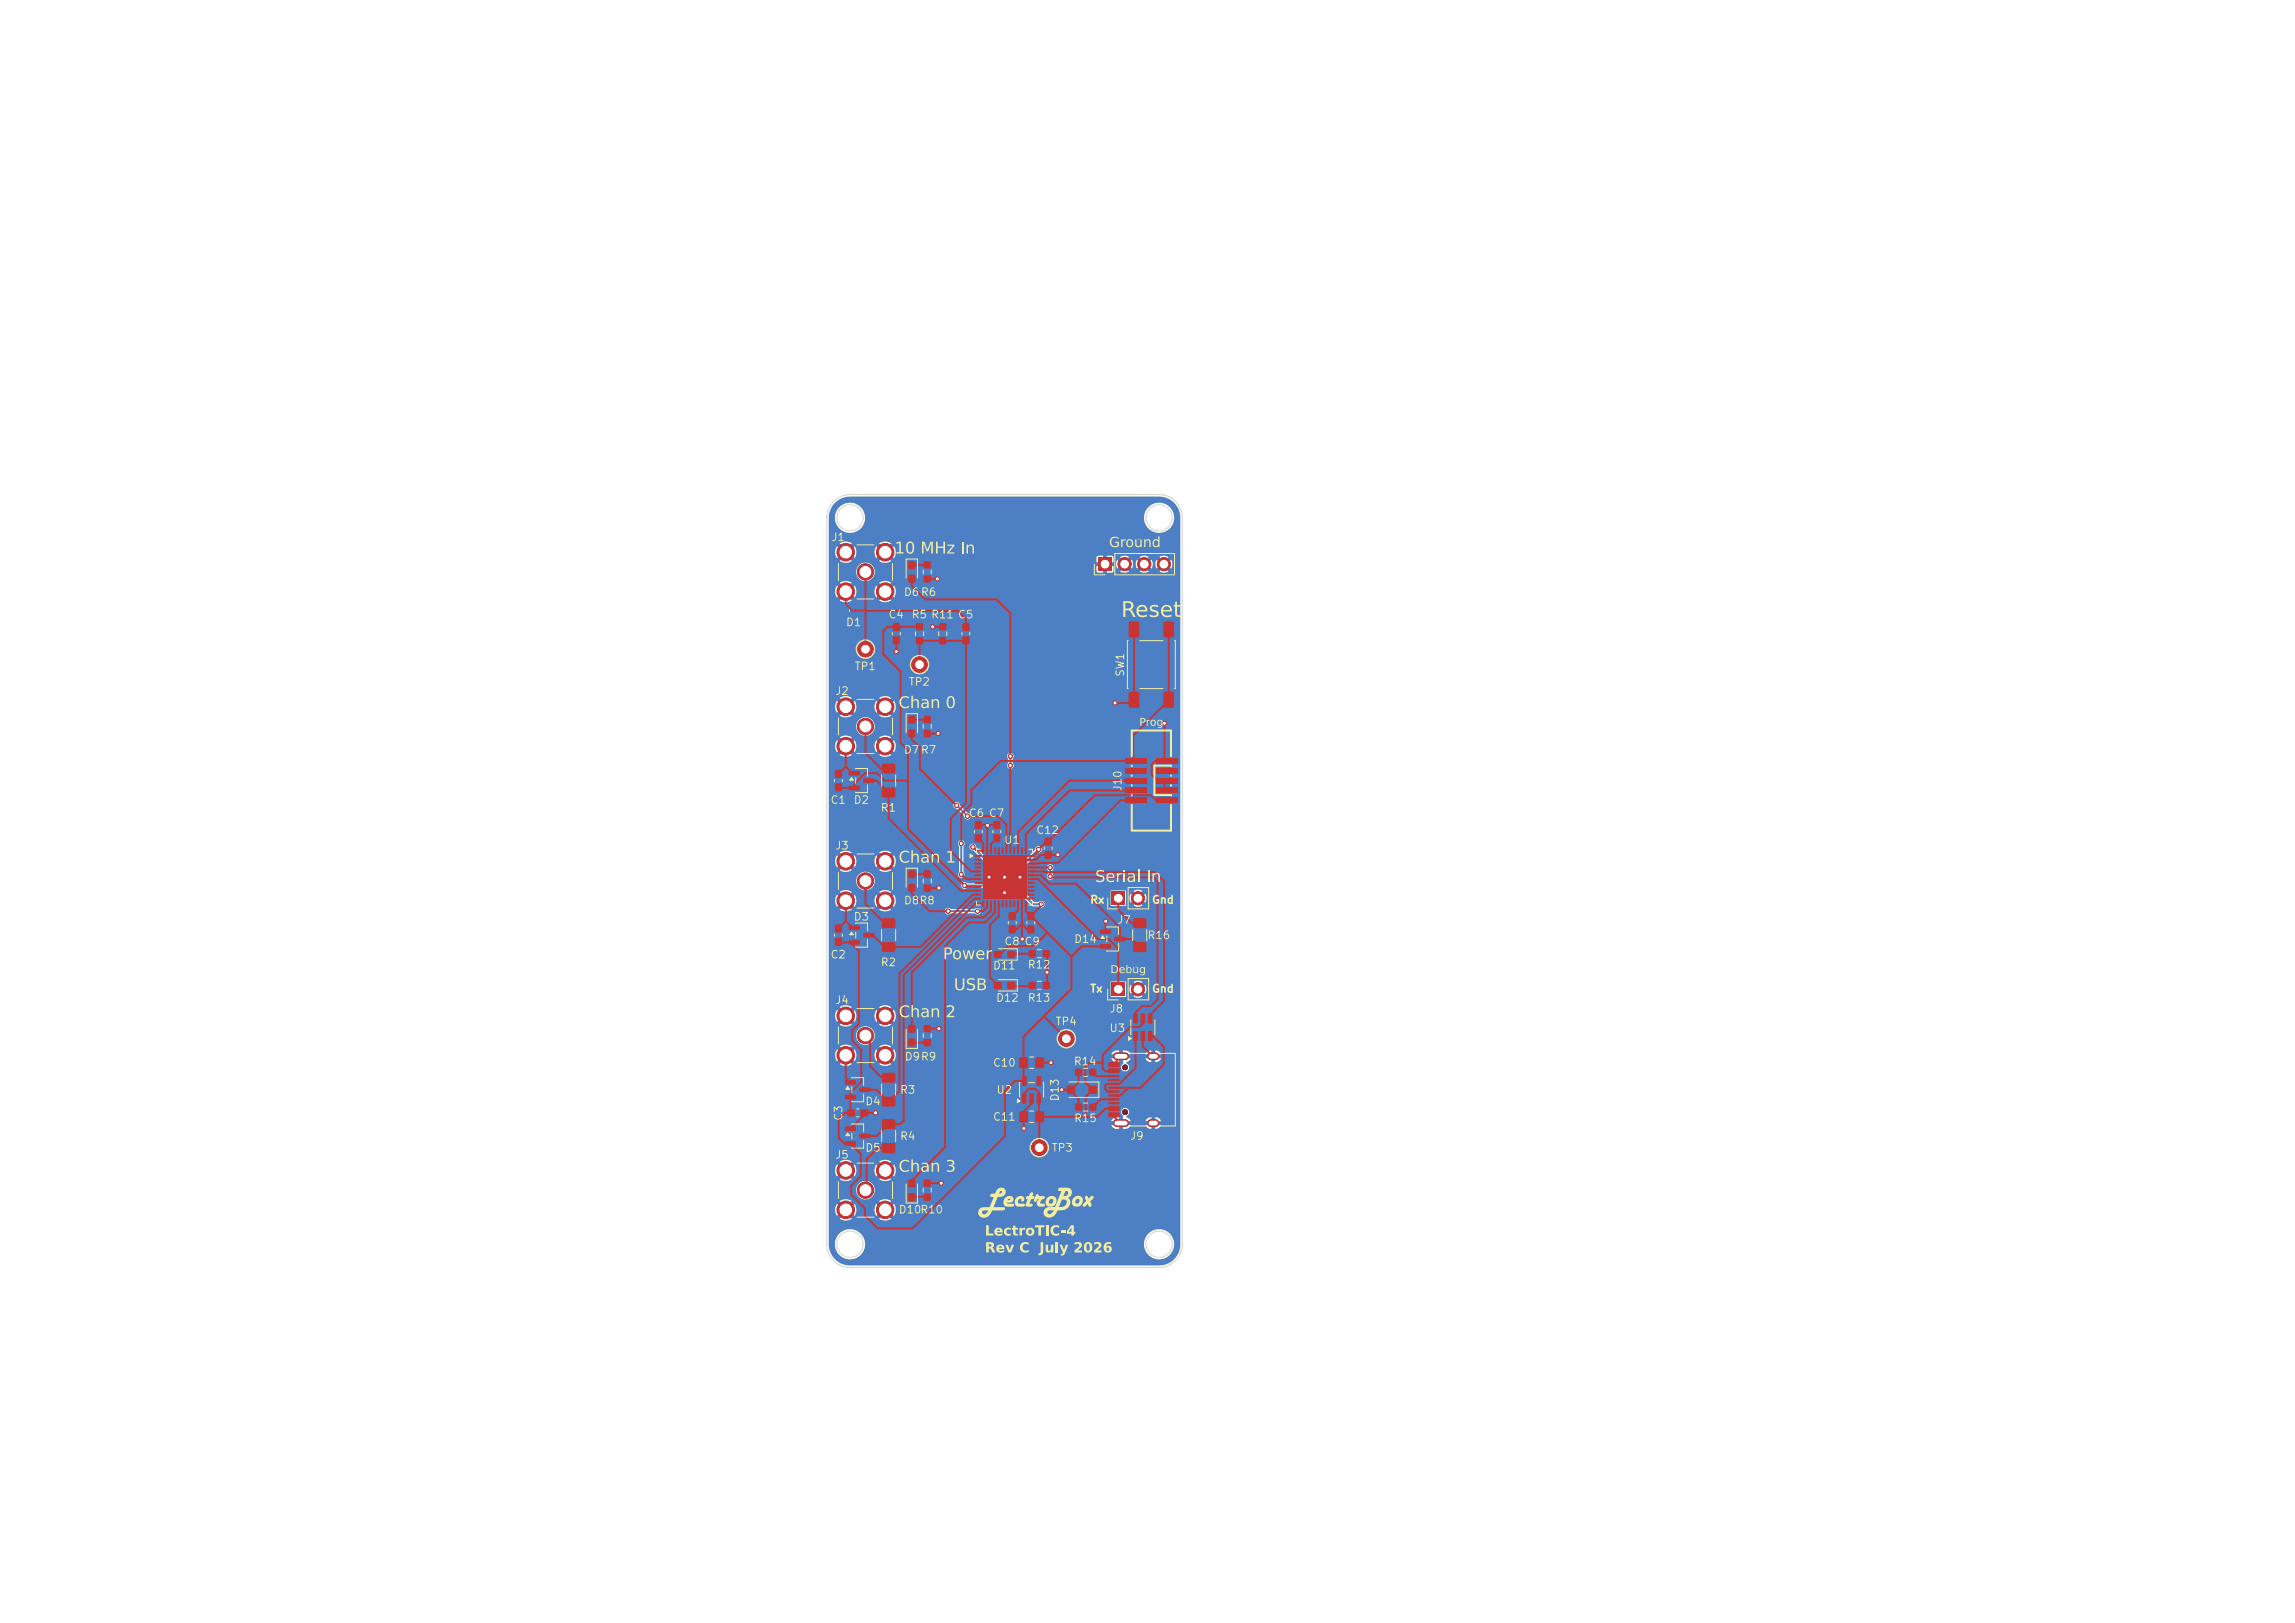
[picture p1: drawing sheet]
<svg xmlns="http://www.w3.org/2000/svg" width="297mm" height="210mm" viewBox="0 0 297 210" stroke-linecap="round" stroke-linejoin="round" font-family="sans-serif">
<defs><g id="words">
<g font-size="1" fill="#f2eda1">
<text x="107.5" y="70.3">J1</text>
<text x="116.9" y="77.4">D6R6</text>
<text x="109.4" y="81.3">D1</text>
<text x="114.9" y="80.3">C4</text>
<text x="117.9" y="80.3">R5 R11 C5</text>
<text x="110.5" y="87">TP1</text>
<text x="117.5" y="89">TP2</text>
<text x="145.7" y="87.6" transform="rotate(-90 145.7 87.6)">SW1</text>
<text x="108" y="90.2">J2</text>
<text x="116.9" y="97.8">D7</text>
<text x="119.1" y="97.8">R7</text>
<text x="107.4" y="104.3">C1</text>
<text x="110.4" y="104.3">D2</text>
<text x="113.9" y="105.3">R1</text>
<text x="125.3" y="106">C6 C7</text>
<text x="145.4" y="102.5" transform="rotate(-90 145.4 102.5)">J10</text>
<text x="108" y="110.2">J3</text>
<text x="129.9" y="109.4">U1</text>
<text x="134" y="108.2">C12</text>
<text x="110.4" y="119.4">D3</text>
<text x="116.9" y="117.3">D8R8</text>
<text x="141" y="117.2">Rx</text>
<text x="144.5" y="119.8">J7</text>
<text x="149" y="117.2">Gnd</text>
<text x="107.4" y="124.3">C2</text>
<text x="113.9" y="125.3">R2</text>
<text x="128.4" y="125.7">D11</text>
<text x="129.9" y="122.6">C8 C9</text>
<text x="132.9" y="125.6">R12</text>
<text x="138.9" y="122.3">D14</text>
<text x="148.4" y="121.8">R16</text>
<text x="108" y="130.2">J4</text>
<text x="128.8" y="129.9">D12</text>
<text x="132.9" y="129.9">R13</text>
<text x="141" y="128.7">Tx</text>
<text x="143.5" y="131.3">J8</text>
<text x="149" y="128.7">Gnd</text>
<text x="117" y="137.5">D9R9</text>
<text x="136.5" y="132.9">TP4</text>
<text x="143.5" y="133.8">U3</text>
<text x="111.9" y="143.3">D4</text>
<text x="116.4" y="141.8">R3</text>
<text x="128.4" y="138.3">C10</text>
<text x="128.9" y="141.8">U2</text>
<text x="137.3" y="142.6" transform="rotate(-90 137.3 142.6)">D13</text>
<text x="138.9" y="138.1">R14</text>
<text x="109.3" y="145.1" transform="rotate(-90 109.3 145.1)">C3</text>
<text x="111.9" y="149.3">D5</text>
<text x="116.4" y="147.8">R4</text>
<text x="128.4" y="145.3">C11</text>
<text x="136" y="149.3">TP3</text>
<text x="138.9" y="145.4">R15</text>
<text x="146.2" y="147.7">J9</text>
<text x="108" y="150.2">J5</text>
<text x="116.2" y="157.3">D10R10</text>
</g>
</g></defs>
<g fill="#4d7fc4" stroke="#4d7fc4" stroke-width=".13">
<circle cx="138" cy="134.4" r="1"/>
<circle cx="112" cy="134" r="1.05"/>
<circle cx="114.5" cy="131.4" r="1.12"/>
<circle cx="109.4" cy="131.4" r="1.13"/>
<circle cx="114.5" cy="136.5" r="1.13"/>
<circle cx="109.4" cy="136.5" r="1.13"/>
<circle cx="112" cy="154" r="1.05"/>
<circle cx="114.5" cy="151.4" r="1.12"/>
<circle cx="109.4" cy="151.4" r="1.13"/>
<circle cx="114.5" cy="156.5" r="1.13"/>
<circle cx="109.4" cy="156.5" r="1.13"/>
</g>
<path d="M144.5 136.7h1.1M148.9 136.7h.6M144.5 145.3h1.1M148.9 145.3h.6" fill="none" stroke="#4d7fc4" stroke-width="1"/>
<path d="M142.1 72.2h1.8v1.7h-1.8z" fill="#4d7fc4"/>
<g fill="#4d7fc4" stroke="#4d7fc4" stroke-width=".13">
<circle cx="145.5" cy="73" r=".85"/>
<circle cx="148.1" cy="73" r=".85"/>
<circle cx="150.6" cy="73" r=".85"/>
</g>
<path d="M143.9 115.4h1.7v1.7h-1.7z" fill="#4d7fc4"/>
<g fill="#4d7fc4" stroke="#4d7fc4" stroke-width=".13">
<circle cx="147.3" cy="116.2" r=".85"/>
<circle cx="134.5" cy="148.5" r="1"/>
<circle cx="112" cy="74" r="1.05"/>
<circle cx="114.5" cy="71.4" r="1.12"/>
<circle cx="109.4" cy="71.4" r="1.13"/>
<circle cx="114.5" cy="76.5" r="1.12"/>
<circle cx="109.4" cy="76.5" r="1.13"/>
<circle cx="112" cy="114" r="1.05"/>
<circle cx="114.5" cy="111.4" r="1.13"/>
<circle cx="109.4" cy="111.4" r="1.13"/>
<circle cx="114.5" cy="116.5" r="1.12"/>
<circle cx="109.4" cy="116.5" r="1.13"/>
</g>
<path d="M143.9 127.2h1.7v1.7h-1.7z" fill="#4d7fc4"/>
<g fill="#4d7fc4" stroke="#4d7fc4" stroke-width=".13">
<circle cx="147.3" cy="128" r=".85"/>
<circle cx="119" cy="86" r="1"/>
<circle cx="112" cy="84" r="1"/>
<circle cx="112" cy="94" r="1.05"/>
<circle cx="114.5" cy="91.4" r="1.13"/>
<circle cx="109.4" cy="91.4" r="1.13"/>
<circle cx="114.5" cy="96.5" r="1.12"/>
<circle cx="109.4" cy="96.5" r="1.13"/>
<circle cx="124.8" cy="114.6" r=".27"/>
<circle cx="134.7" cy="117" r=".28"/>
<circle cx="125.9" cy="109.6" r=".27"/>
<circle cx="134.4" cy="109.9" r=".28"/>
<circle cx="132.3" cy="121.5" r=".28"/>
<circle cx="127.8" cy="106.8" r=".27"/>
<circle cx="121.8" cy="153.1" r=".28"/>
<circle cx="128" cy="113.5" r=".27"/>
<circle cx="136" cy="137.5" r=".27"/>
<circle cx="132" cy="113.5" r=".27"/>
<circle cx="121.5" cy="133.1" r=".27"/>
<circle cx="121.3" cy="74.9" r=".28"/>
<circle cx="116" cy="84.3" r=".27"/>
<circle cx="113.3" cy="144" r=".28"/>
<circle cx="136.9" cy="110.6" r=".27"/>
<circle cx="135.5" cy="125.8" r=".27"/>
<circle cx="130" cy="115.5" r=".27"/>
<circle cx="150.7" cy="93.6" r=".27"/>
<circle cx="121.4" cy="94.9" r=".28"/>
<circle cx="143.1" cy="119.2" r=".27"/>
<circle cx="121.5" cy="114.9" r=".27"/>
<circle cx="132.5" cy="146" r=".28"/>
<circle cx="130" cy="113.5" r=".27"/>
<circle cx="120.7" cy="81.1" r=".27"/>
<circle cx="144.3" cy="91" r=".27"/>
<circle cx="137.4" cy="141" r=".28"/>
<circle cx="135.9" cy="113.4" r=".27"/>
<circle cx="135.9" cy="112.3" r=".27"/>
<circle cx="122.7" cy="117.9" r=".27"/>
<circle cx="126.5" cy="117.9" r=".27"/>
<circle cx="124.4" cy="113.2" r=".27"/>
<circle cx="124.4" cy="109.2" r=".27"/>
<circle cx="130.7" cy="97.9" r=".27"/>
<circle cx="130.7" cy="99" r=".27"/>
<circle cx="125.2" cy="105.6" r=".27"/>
<circle cx="123.8" cy="104.2" r=".27"/>
</g>
<path d="M130.8 97.9v1.2M122.7 117.9h3.8M123.8 104.2l1.4 1.4M124.4 109.2v4M124.8 114.6h6.5M125.9 109.6l3 3v2M131.3 114.6l2.4 2.4h1M134.4 109.9l-3.1 3.1v1.6M135.9 112.3v1.1" fill="none" stroke="#4d7fc4" stroke-width=".25"/>
<path d="M108.1 65.1a2.76 2.76 0 0 1 1.9-.8h40a2.75 2.75 0 0 1 2.7 2.7v94a2.75 2.75 0 0 1-2.7 2.7h-40a2.76 2.76 0 0 1-2.7-2.8h.7v.2a1.95 1.95 0 0 0 2.1 1.9 1.95 1.95 0 0 0 1.9-2.1h36v.2a1.95 1.95 0 0 0 3 1.6 1.95 1.95 0 0 0 0-3.4 1.95 1.95 0 0 0-3 1.6h-36l-.1-.3a1.95 1.95 0 0 0-2-1.6 1.95 1.95 0 0 0-1.9 1.9h-.7v-4.5h.8v.5l.2 .4 .5-.4 .3 .3-.4 .5a1.37 1.37 0 0 0 1.5 0l-.4-.5 .3-.3 .5 .4 .2-.4v-.5h2.4v.5l.2 .4 .5-.4 .3 .3-.4 .5a1.37 1.37 0 0 0 1.5 0l-.4-.5 .3-.3 .5 .4a1.37 1.37 0 0 0 0-1.5l-.5 .4-.3-.3 .4-.5a1.37 1.37 0 0 0-1.5 0l.4 .5-.3 .3-.5-.4-.2 .6h-2.4l-.2-.6-.5 .4-.3-.3 .4-.5a1.37 1.37 0 0 0-1.5 0l.4 .5-.3 .3-.5-.4-.2 .6h-.8v-2.5h3.5a1.2 1.2 0 0 0 1.7 1.2 1.2 1.2 0 0 0 .3-2 1.2 1.2 0 0 0-2 .6v.2h-3.5v-2.6h.8v.5l.2 .4 .5-.4 .3 .3-.4 .5a1.36 1.36 0 0 0 1.5 0l-.4-.5 .3-.3 .5 .4 .2-.4v-.5h2.4v.5l.2 .4 .5-.4 .3 .3-.4 .5a1.37 1.37 0 0 0 1.5 0l-.4-.5 .3-.3 .5 .4a1.37 1.37 0 0 0 0-1.5l-.5 .4-.3-.3 .4-.5a1.37 1.37 0 0 0-1.5 0l.4 .5-.3 .3-.5-.4-.2 .6h-2.4l-.2-.6-.5 .4-.3-.3 .4-.5a1.37 1.37 0 0 0-1.5 0l.4 .5-.3 .3-.5-.4-.2 .6h-.8v-2.9h26a1.15 1.15 0 0 0 1.6 1.2 1.15 1.15 0 0 0 .3-2 1.15 1.15 0 0 0-1.8 .6l-.1 .2h-26v-3.3h37a.3 .3 0 0 0 .1 .5h-.6l.2 .3 .4 .2h.4v-.5h.5v.5h.4l.4-.2 .2-.3h-.5a.3 .3 0 0 0 0-.5h3a.3 .3 0 0 0 0 .5h-.6l.3 .3 .4 .2h.1v-.5h.5v.5h.1l.4-.2 .3-.3h-.6a.3 .3 0 0 0 0-.5h.6l-.3-.4-.4-.1h-.1v.4h-.5v-.4h-.1l-.4 .1-.3 .4h-1.9l-.2-.4-.3-.1v-.2a.54 .54 0 0 0 .3-.8 .54 .54 0 0 0-.9-.1 .54 .54 0 0 0 .2 .9l-.1 .6h-.5v-.4h-.4l-.4 .1-.2 .4h-36.5v-8.7h.8v.5l.2 .4 .5-.4 .3 .3-.4 .5a1.37 1.37 0 0 0 1.5 0l-.4-.5 .3-.3 .5 .4 .2-.4v-.5h2.4v.5l.2 .4 .5-.4 .3 .3-.4 .5a1.37 1.37 0 0 0 1.5 0l-.4-.5 .3-.3 .5 .4 .2-.4v-.5h28.5a.3 .3 0 0 0 0 .5h-.6l.2 .4 .4 .1h.4v-.4h.5l.1 .6a.54 .54 0 0 0-.2 .8 .54 .54 0 0 0 .9 0 .54 .54 0 0 0-.3-.8v-.2l.3-.1 .2-.4h-.5a.3 .3 0 0 0 0-.5h3a.3 .3 0 0 0 0 .5h-.6l.3 .4 .4 .1h.1v-.4h.5v.4h.1l.4-.1 .3-.4h-.6a.3 .3 0 0 0 0-.5h.6l-.3-.3-.4-.2h-.1v.5h-.5v-.5h-.1l-.4 .2-.3 .3h-1.9l-.2-.3-.4-.2h-.4v.5h-.5v-.5h-.4l-.4 .2-.2 .3h-27.9l-.2-.6-.5 .4-.3-.3 .4-.5a1.36 1.36 0 0 0-1.5 0l.4 .5-.3 .3-.5-.4-.2 .6h-2.4l-.2-.6-.5 .4-.3-.3 .4-.5a1.37 1.37 0 0 0-1.5 0l.4 .5-.3 .3-.5-.4-.2 .6h-.8v-2.5h3.5a1.21 1.21 0 0 0 1 1.3 1.21 1.21 0 0 0 1.4-.9h23.6v.2a1.16 1.16 0 0 0 1.8 .9 1.16 1.16 0 0 0 0-2 1.16 1.16 0 0 0-1.8 .9h-23.6a1.21 1.21 0 0 0-1-1.5 1.21 1.21 0 0 0-1.4 1.1h-3.5v-2.6h.8v.5l.2 .4 .5-.4 .3 .3-.4 .5a1.37 1.37 0 0 0 1.5 0l-.4-.5 .3-.3 .5 .4 .2-.4v-.5h2.4v.5l.2 .4 .5-.4 .3 .3-.4 .5a1.37 1.37 0 0 0 1.5 0l-.4-.5 .3-.3 .5 .4a1.37 1.37 0 0 0 0-1.5l-.5 .4-.3-.3 .4-.5a1.37 1.37 0 0 0-1.5 0l.4 .5-.3 .3-.5-.4-.2 .6h-2.4l-.2-.6-.5 .4-.3-.3 .4-.5a1.37 1.37 0 0 0-1.5 0l.4 .5-.3 .3-.5-.4-.2 .6h-.8v-4.2h36.4v1.8l.1 .1h1.8l.1-.1v-1h.5l.1 .7 .5-.5 .1 .2 .2 .2-.4 .4a1.1 1.1 0 0 0 1.1 0l-.4-.4 .3-.2v-.2l.5 .5a1.1 1.1 0 0 0 0-1.2l-.5 .5v-.2l-.3-.2 .4-.4a1.1 1.1 0 0 0-1.1 0l.4 .4-.2 .2-.1 .2-.5-.5-.1 .5h-.5v-.8l-.1-.1h-1.7l-.2 .1h-36.4v-10.7h.8v.5l.2 .4 .5-.4 .3 .3-.4 .5a1.36 1.36 0 0 0 1.5 0l-.4-.5 .3-.3 .5 .4 .2-.4v-.5h2.4v.5l.2 .4 .5-.4 .3 .3-.4 .5 .4 .2 8.1-.1v.2a.47 .47 0 0 0 .3 .3 .47 .47 0 0 0 .5-.1h3.1a.44 .44 0 0 0 .6 0 .44 .44 0 0 0-.1-.7 .44 .44 0 0 0-.6 .1h-3.1a.44 .44 0 0 0-.7 .2h-7.3l.3-.1-.4-.5 .3-.3 .5 .4a1.37 1.37 0 0 0 0-1.5l-.5 .4-.3-.3 .4-.5a1.37 1.37 0 0 0-1.5 0l.4 .5-.3 .3-.5-.4-.2 .6h-2.4l-.2-.6-.5 .4-.3-.3 .4-.5a1.37 1.37 0 0 0-1.5 0l.4 .5-.3 .3-.5-.4-.2 .6h-.8v-2.5h3.5a1.2 1.2 0 0 0 .9 1.3 1.2 1.2 0 0 0 1.4-.7h11.3v.1a.46 .46 0 0 0 .3 .4 .46 .46 0 0 0 .5-.1h5.9l2.4 2.3 .9 .1a.45 .45 0 0 0 .6 0 .45 .45 0 0 0 0-.6 .45 .45 0 0 0-.6 0h-.6l-1.3-1.3h11.2v1.7l.1 .1h1.8l.1-.1v-1h.5l.1 .7 .5-.4 .1 .1 .2 .2-.4 .5a1.1 1.1 0 0 0 1.1 0l-.4-.5 .2-.1 .1-.2 .5 .4a1.1 1.1 0 0 0 0-1.2l-.5 .5v-.2l-.3-.2 .4-.4a1.1 1.1 0 0 0-1.1 0l.4 .4-.2 .2-.1 .2-.5-.5-.1 .5h-.5v-.7l-.1-.2h-1.7l-.2 .2h-11.2l-.9-1v-1.3l.9-.9h3l.1 .4v.4a.45 .45 0 0 0 0 .7 .45 .45 0 0 0 .6 0 .45 .45 0 0 0 0-.7v-.4a.43 .43 0 0 0-.1-.7 .43 .43 0 0 0-.6 .3h-3l1.8-1.8a.45 .45 0 0 0 .5-.5 .45 .45 0 0 0-.4-.4 .45 .45 0 0 0-.5 .5l-2.8 2.9-.1 1.3-1.7 .1-.1-.1-.1-1.8-2.8-2.8a.45 .45 0 0 0-.5-.4 .45 .45 0 0 0-.4 .5 .45 .45 0 0 0 .6 .4l2.6 2.6v1.5l-.1 .1h-3.4a.43 .43 0 0 0-.7 .2h-11.3a1.21 1.21 0 0 0-.8-1.7 1.21 1.21 0 0 0-1.5 1.1h-3.5v-2.6h.8v.5l.2 .4 .5-.4 .3 .3-.4 .5a1.37 1.37 0 0 0 1.5 0l-.4-.5 .3-.3 .5 .4 .2-.4v-.5h2.4v.5l.2 .4 .5-.4 .3 .3-.4 .5a1.37 1.37 0 0 0 1.5 0l-.4-.5 .3-.3 .5 .4a1.37 1.37 0 0 0 0-1.5l-.5 .4-.3-.3 .4-.5a1.37 1.37 0 0 0-1.5 0l.4 .5-.3 .3-.5-.4-.2 .6h-2.4l-.2-.6-.5 .4-.3-.3 .4-.5a1.37 1.37 0 0 0-1.5 0l.4 .5-.3 .3-.5-.4-.2 .6h-.8v-2.2h16.7l.1 .4v3.3a.45 .45 0 0 0 0 .6 .45 .45 0 0 0 .6 0 .45 .45 0 0 0 0-.6v-3.3a.43 .43 0 0 0-.1-.7 .43 .43 0 0 0-.6 .3h-16.7v-5h16.1v.2a.5 .5 0 0 0 .5 .4l.9 .9a.44 .44 0 0 0 .5 .4 .44 .44 0 0 0 .4-.5 .44 .44 0 0 0-.6-.3l-.9-1a.43 .43 0 0 0-.4-.4 .43 .43 0 0 0-.4 .3h-16.1v-7.7h.8v.5l.2 .4 .5-.4 .3 .3-.4 .5a1.37 1.37 0 0 0 1.5 0l-.4-.5 .3-.3 .5 .4 .2-.4v-.5h2.4v.5l.2 .4 .5-.4 .3 .3-.4 .5 .6 .2 .7-.1h15.2l.2 .4v.5a.45 .45 0 0 0-.1 .6 .45 .45 0 0 0 .7 0 .45 .45 0 0 0-.1-.6v-.5a.43 .43 0 0 0-.1-.7 .43 .43 0 0 0-.6 .3h-15.2l.2-.1-.4-.5 .3-.3 .5 .4a1.37 1.37 0 0 0 0-1.5l-.5 .4-.3-.3 .4-.5a1.37 1.37 0 0 0-1.5 0l.4 .5-.3 .3-.5-.4-.2 .6h-2.4l-.2-.6-.5 .4-.3-.3 .4-.5a1.37 1.37 0 0 0-1.5 0l.4 .5-.3 .3-.5-.4-.2 .6h-.8v-2.5h3.5a1.2 1.2 0 0 0 1.7 1.2 1.2 1.2 0 0 0 .3-2 1.2 1.2 0 0 0-2 .6v.2h-3.5v-2.6h.8v.5l.2 .4 .5-.4 .3 .3-.4 .5a1.36 1.36 0 0 0 1.5 0l-.4-.5 .3-.3 .5 .4 .2-.4v-.5h2.4v.5l.2 .4 .5-.4 .3 .3-.4 .5a1.37 1.37 0 0 0 1.5 0l-.4-.5 .3-.3 .5 .4a1.37 1.37 0 0 0 0-1.5l-.5 .4-.3-.3 .4-.5a1.37 1.37 0 0 0-1.5 0l.4 .5-.3 .3-.5-.4-.2 .6h-2.4l-.2-.6-.5 .4-.3-.3 .4-.5a1.37 1.37 0 0 0-1.5 0l.4 .5-.3 .3-.5-.4-.2 .6h-.8v-5.4h10.5a1.15 1.15 0 0 0 1.6 1.2 1.15 1.15 0 0 0 .3-2 1.15 1.15 0 0 0-1.8 .6l-.1 .2h-10.5v-2h3.5a1.15 1.15 0 0 0 1.6 1.2 1.15 1.15 0 0 0 .3-2 1.15 1.15 0 0 0-1.8 .6l-.1 .2h-3.5v-7.5h.8v.5l.2 .4 .5-.4 .3 .3-.4 .5a1.36 1.36 0 0 0 1.5 0l-.4-.5 .3-.3 .5 .4 .2-.4v-.5h2.4v.5l.2 .4 .5-.4 .3 .3-.4 .5a1.37 1.37 0 0 0 1.5 0l-.4-.5 .3-.3 .5 .4a1.37 1.37 0 0 0 0-1.5l-.5 .4-.3-.3 .4-.5a1.37 1.37 0 0 0-1.5 0l.4 .5-.3 .3-.5-.4-.2 .6h-2.4l-.2-.6-.5 .4-.3-.3 .4-.5a1.37 1.37 0 0 0-1.5 0l.4 .5-.3 .3-.5-.4-.2 .6h-.8v-2.5h3.5a1.2 1.2 0 0 0 1.7 1.2 1.2 1.2 0 0 0 .3-2 1.2 1.2 0 0 0-2 .6v.2h-3.5v-2.6h.8v.5l.2 .4 .5-.4 .3 .3-.4 .5a1.36 1.36 0 0 0 1.5 0l-.4-.5 .3-.3 .5 .4 .2-.4v-.5h2.4v.5l.2 .4 .5-.4 .3 .3-.4 .5a1.37 1.37 0 0 0 1.5 0l-.4-.5 .3-.3 .5 .4v-.1h26.2v.6h.7l-.1 .2 .1 .4h-.7v.6l.2 .2h.7v-.7l.1 .1 .3-.1v.7l.8-.1 .1-.7h-.7l.1-.4h.9l.2 .7 .5-.5 .1 .3 .2 .1-.4 .4a1.1 1.1 0 0 0 1.1 0l-.4-.4 .1-.1 .2-.3 .5 .5 .1-.7h.4l.1 .7 .5-.5 .2 .3 .2 .1-.5 .4a1.1 1.1 0 0 0 1.2 0l-.5-.4 .2-.1 .2-.3 .4 .5 .2-.7h.3l.2 .7 .4-.5 .2 .3 .2 .1-.5 .4a1.1 1.1 0 0 0 1.2 0l-.5-.4 .2-.1 .2-.3 .5 .5a1.1 1.1 0 0 0 0-1.2l-.5 .5-.2-.3-.2-.1 .5-.4a1.1 1.1 0 0 0-1.2 0l.5 .4-.2 .1-.2 .3-.4-.5-.2 .5h-.3l-.2-.5-.4 .5-.2-.3-.2-.1 .5-.4a1.1 1.1 0 0 0-1.2 0l.5 .4-.2 .1-.2 .3-.5-.5-.1 .5h-.4l-.1-.5-.5 .5-.2-.3-.1-.1 .4-.4a1.1 1.1 0 0 0-1.1 0l.4 .4-.2 .1-.1 .3-.5-.5-.2 .5h-.9l-.1-.2h.7v-.6l-.2-.2h-.7v.7l-.1-.1-.3 .1v-.7h-.7l-.2 .2h-26.2a1.36 1.36 0 0 0 0-1.4l-.5 .4-.3-.3 .4-.5a1.37 1.37 0 0 0-1.5 0l.4 .5-.3 .3-.5-.4-.2 .6h-2.4l-.2-.6-.5 .4-.3-.3 .4-.5a1.37 1.37 0 0 0-1.5 0l.4 .5-.3 .3-.5-.4-.2 .6h-.8v-4.4h.7a1.95 1.95 0 0 0 2 2.1 1.95 1.95 0 0 0 2-2.1h36v.2a1.95 1.95 0 0 0 3 1.6 1.95 1.95 0 0 0 0-3.4 1.95 1.95 0 0 0-3 1.6h-36l-.1-.3a1.95 1.95 0 0 0-2-1.6 1.95 1.95 0 0 0-1.9 1.9h-.7a2.71 2.71 0 0 1 .8-1.8z" fill="#4d7fc4"/>
<g fill="#c83434">
<path d="M130.4 123.1l.2-.1 .7 .1 .1 .2-.1 .6-.1 .1-.8-.1-.1-.2z"/>
<path d="M128.7 123.1l.1-.1 .8 .1 .1 .2-.1 .6-.2 .1-.7-.1-.1-.2z"/>
<path d="M119.6 72.7l.2-.1 .6 .1 .1 .1-.1 .7-.2 .1-.6-.1-.1-.2z"/>
<path d="M119.6 74.5l.2-.1 .6 .1 .1 .2-.1 .6-.2 .1-.6-.1-.1-.1z"/>
<path d="M119.6 154.5l.2-.1 .6 .1 .1 .2-.1 .6-.2 .1-.6-.1-.1-.1z"/>
<path d="M119.6 152.7l.2-.1 .6 .1 .1 .1-.1 .7-.2 .1-.6-.1-.1-.2z"/>
</g>
<circle cx="138" cy="134.4" r="1" fill="#c83434" stroke="#c83434" stroke-width=".13"/>
<g fill="#c83434">
<path d="M115.6 80.7l.2-.1 .6 .1 .1 .1-.1 .8-.2 .1-.6-.1-.1-.2z"/>
<path d="M115.6 82.4l.2-.1 .6 .1 .1 .2-.1 .7-.2 .1-.6-.1-.1-.1z"/>
</g>
<g fill="#c83434" stroke="#c83434" stroke-width=".13">
<circle cx="112" cy="134" r="1.05"/>
<circle cx="114.5" cy="131.4" r="1.12"/>
<circle cx="109.4" cy="131.4" r="1.13"/>
<circle cx="114.5" cy="136.5" r="1.13"/>
<circle cx="109.4" cy="136.5" r="1.13"/>
</g>
<g fill="#c83434">
<path d="M109.9 99.8h1.3l.1 .1v.4l-.1 .1-1.3-.1-.1-.1z"/>
<path d="M109.9 101.7h1.3l.1 .1v.4l-.1 .1-1.3-.1-.1-.1z"/>
<path d="M111.7 100.7h1.4l.1 .2v.3l-.2 .1h-1.2l-.1-.1z"/>
<path d="M108.1 101.4l.2-.1 .6 .1 .1 .2-.1 .7-.2 .1-.6-.1-.1-.1z"/>
<path d="M108.1 99.7l.2-.1 .6 .1 .1 .1-.1 .8-.2 .1-.6-.1-.1-.2z"/>
<path d="M114.2 118.9l.2-.1 1.4 .1 .1 .2-.1 .9-.2 .1-1.4-.1-.1-.1z"/>
<path d="M114.2 122l.2-.1 1.4 .1 .1 .2-.1 .9-.2 .1-1.4-.1-.1-.1z"/>
<path d="M135.2 110.2l.2-.1 .7 .1v.1v.8l-.2 .1-.7-.1v-.2z"/>
<path d="M135.2 108.4h.2h.7v.2v.8h-.2h-.7v-.2z"/>
<path d="M117.6 134.4h.2h.6l.1 .2-.1 .7-.2 .1-.6-.1-.1-.1z"/>
<path d="M117.6 132.7l.2-.1 .6 .1 .1 .1-.1 .8-.2 .1-.6-.1-.1-.2z"/>
<path d="M109.7 143.6l.1-.1 .8 .1 .1 .2-.1 .6-.2 .1-.7-.1-.1-.2z"/>
<path d="M111.4 143.6l.2-.1 .7 .1 .1 .2-.1 .6-.1 .1-.8-.1-.1-.2z"/>
<path d="M110.2 78.9h.2v.2h-.2z"/>
<path d="M110.6 78.9h.2v.2h-.2z"/>
<path d="M119.6 134.5l.2-.1 .6 .1 .1 .2-.1 .6-.2 .1-.6-.1-.1-.1z"/>
<path d="M119.6 132.7l.2-.1 .6 .1 .1 .1-.1 .7-.2 .1-.6-.1-.1-.2z"/>
<path d="M130.4 127.1l.2-.1 .7 .1 .1 .2-.1 .6-.1 .1-.8-.1-.1-.2z"/>
<path d="M128.7 127.1l.1-.1 .8 .1 .1 .2-.1 .6-.2 .1-.7-.1-.1-.2z"/>
<path d="M141 142.8h.2h.6l.1 .2-.1 .7h-.1h-.7l-.1-.2z"/>
<path d="M139.2 142.8h.1h.7l.1 .2-.1 .7h-.2h-.6l-.1-.2z"/>
<path d="M114.2 98.9l.2-.1 1.4 .1 .1 .2-.1 .9-.2 .1-1.4-.1-.1-.1z"/>
<path d="M114.2 102l.2-.1 1.4 .1 .1 .2-.1 .9-.2 .1-1.4-.1-.1-.1z"/>
<path d="M146.7 133.4h.4l.1 .1v1.1v.1h-.4l-.1-.1z"/>
<path d="M147.6 133.4h.4l.2 .1v1.1l-.1 .1h-.3l-.2-.1z"/>
<path d="M148.6 133.4h.4l.1 .1v1.1v.1h-.4l-.1-.1z"/>
<path d="M148.6 131.2l.4-.1 .1 .1v1.1v.1l-.4 .1-.1-.1z"/>
<path d="M147.6 131.2l.4-.1 .2 .1v1.1l-.1 .1-.3 .1-.2-.1z"/>
<path d="M146.7 131.2l.4-.1 .1 .1v1.1v.1l-.4 .1-.1-.1z"/>
<path d="M133.2 127.1l.1-.1 .7 .1 .1 .2-.1 .6-.2 .1-.6-.1-.1-.2z"/>
<path d="M135 127.1l.2-.1 .6 .1 .1 .2-.1 .6-.1 .1-.7-.1-.1-.2z"/>
<path d="M119.6 92.7l.2-.1 .6 .1 .1 .1-.1 .7-.2 .1-.6-.1-.1-.2z"/>
<path d="M119.6 94.5l.2-.1 .6 .1 .1 .2-.1 .6-.2 .1-.6-.1-.1-.1z"/>
<path d="M143.5 144h1.3l.1 .1v.4l-.2 .1-1.2-.1-.1-.1z"/>
<path d="M143.5 143.2h1.3l.1 .1v.4l-.2 .1-1.2-.1-.1-.1z"/>
<path d="M143.5 142.1h1.3l.1 .2-.1 .1h-1.3z"/>
<path d="M143.5 141.1h1.3l.1 .2-.1 .1h-1.3z"/>
<path d="M143.5 140.6h1.3l.1 .2-.1 .1h-1.3z"/>
<path d="M143.5 139.6h1.3l.1 .2-.1 .1h-1.3z"/>
<path d="M143.5 138.3h1.3l.1 .1v.4l-.2 .1-1.2-.1-.1-.1z"/>
<path d="M143.5 137.5h1.3l.1 .1v.4l-.2 .1-1.2-.1-.1-.1z"/>
<path d="M143.5 139.1h1.3l.1 .2-.1 .1h-1.3z"/>
<path d="M143.5 140.1h1.3l.1 .2-.1 .1h-1.3z"/>
<path d="M143.5 141.6h1.3l.1 .2-.1 .1h-1.3z"/>
<path d="M143.5 142.6h1.3l.1 .2-.1 .1h-1.3z"/>
</g>
<path d="M144.5 136.7h1.1M148.9 136.7h.6M144.5 145.3h1.1M148.9 145.3h.6" fill="none" stroke="#c83434" stroke-width="1"/>
<g fill="#c83434">
<path d="M109.9 119.8h1.3l.1 .1v.4l-.1 .1-1.3-.1-.1-.1z"/>
<path d="M109.9 121.7h1.3l.1 .1v.4l-.1 .1-1.3-.1-.1-.1z"/>
<path d="M111.7 120.7h1.4l.1 .2v.3l-.2 .1h-1.2l-.1-.1z"/>
</g>
<g fill="#c83434" stroke="#c83434" stroke-width=".13">
<circle cx="112" cy="154" r="1.05"/>
<circle cx="114.5" cy="151.4" r="1.12"/>
<circle cx="109.4" cy="151.4" r="1.13"/>
<circle cx="114.5" cy="156.5" r="1.13"/>
<circle cx="109.4" cy="156.5" r="1.13"/>
</g>
<g fill="#c83434">
<path d="M124.6 80.7l.2-.1 .6 .1 .1 .1-.1 .8-.2 .1-.6-.1-.1-.2z"/>
<path d="M124.6 82.4l.2-.1 .6 .1 .1 .2-.1 .7-.2 .1-.6-.1-.1-.1z"/>
<path d="M132.3 141.5h.4l.1 .1v1.1v.1h-.4l-.1-.1z"/>
<path d="M133.2 141.5h.4l.2 .1v1.1l-.1 .1h-.4l-.1-.1z"/>
<path d="M134.2 141.5h.4l.1 .1v1.1v.1h-.4l-.1-.1z"/>
<path d="M134.2 139.2h.4l.1 .1v1.1v.1h-.4l-.1-.1z"/>
<path d="M132.3 139.2h.4l.1 .1v1.1v.1h-.4l-.1-.1z"/>
<path d="M114.2 138.9l.2-.1 1.4 .1 .1 .2-.1 .9-.2 .1-1.4-.1-.1-.1z"/>
<path d="M114.2 142l.2-.1 1.4 .1 .1 .2-.1 .9-.2 .1-1.4-.1-.1-.1z"/>
<path d="M109.4 139.8h1.3l.1 .1v.4l-.2 .1-1.2-.1-.1-.1z"/>
<path d="M109.4 141.7h1.3l.1 .1v.4l-.2 .1-1.2-.1-.1-.1z"/>
<path d="M111.2 140.7h1.4l.1 .2v.3l-.2 .1h-1.2l-.1-.1z"/>
<path d="M131.9 143.8h.2h.9v.2v1.2h-.2h-.9v-.2z"/>
<path d="M134 143.8h.2h.9v.2v1.2h-.2h-.9l-.1-.2z"/>
<path d="M142.1 72.2h1.8v1.7h-1.8z"/>
</g>
<g fill="#c83434" stroke="#c83434" stroke-width=".13">
<circle cx="145.5" cy="73" r=".85"/>
<circle cx="148.1" cy="73" r=".85"/>
<circle cx="150.6" cy="73" r=".85"/>
</g>
<path d="M143.9 115.4h1.7v1.7h-1.7z" fill="#c83434"/>
<circle cx="147.3" cy="116.2" r=".85" fill="#c83434" stroke="#c83434" stroke-width=".13"/>
<g fill="#c83434">
<path d="M126.2 106.3l.2-.1 .6 .1 .1 .1-.1 .8-.2 .1-.6-.1-.1-.2z"/>
<path d="M126.2 108l.2-.1 .6 .1 .1 .2-.1 .7-.2 .1-.6-.1-.1-.1z"/>
<path d="M117.6 112.7l.2-.1 .6 .1 .1 .1-.1 .8-.2 .1-.6-.1-.1-.2z"/>
<path d="M117.6 114.4h.2h.6l.1 .2-.1 .7-.2 .1-.6-.1-.1-.1z"/>
</g>
<circle cx="134.5" cy="148.5" r="1" fill="#c83434" stroke="#c83434" stroke-width=".13"/>
<g fill="#c83434">
<path d="M117.6 72.7l.2-.1 .6 .1 .1 .1-.1 .8-.2 .1-.6-.1-.1-.2z"/>
<path d="M117.6 74.4h.2h.6l.1 .2-.1 .7-.2 .1-.6-.1-.1-.1z"/>
<path d="M117.6 92.7l.2-.1 .6 .1 .1 .1-.1 .8-.2 .1-.6-.1-.1-.2z"/>
<path d="M117.6 94.4h.2h.6l.1 .2-.1 .7-.2 .1-.6-.1-.1-.1z"/>
</g>
<g fill="#c83434" stroke="#c83434" stroke-width=".13">
<circle cx="112" cy="74" r="1.05"/>
<circle cx="114.5" cy="71.4" r="1.12"/>
<circle cx="109.4" cy="71.4" r="1.13"/>
<circle cx="114.5" cy="76.5" r="1.12"/>
<circle cx="109.4" cy="76.5" r="1.13"/>
</g>
<g fill="#c83434">
<path d="M142.4 120.3h1.3l.1 .1v.4l-.2 .1-1.2-.1-.1-.1z"/>
<path d="M142.4 122.2h1.3l.1 .1v.4l-.2 .1-1.2-.1-.1-.1z"/>
<path d="M144.2 121.2h1.4l.1 .2v.3l-.2 .1h-1.2l-.1-.1z"/>
<path d="M114.2 148l.2-.1 1.4 .1 .1 .2-.1 .9-.2 .1-1.4-.1-.1-.1z"/>
<path d="M114.2 144.9l.2-.1 1.4 .1 .1 .2-.1 .9-.2 .1-1.4-.1-.1-.1z"/>
<path d="M133 119.8l.2-.1 .6 .1 .1 .2-.1 .7-.2 .1-.6-.1-.1-.1z"/>
<path d="M133 118.1l.2-.1 .6 .1 .1 .1-.1 .8-.2 .1-.6-.1-.1-.2z"/>
<path d="M121.6 80.7l.2-.1 .6 .1 .1 .1-.1 .7-.2 .1-.6-.1-.1-.2z"/>
<path d="M121.6 82.5l.2-.1 .6 .1 .1 .2-.1 .6-.2 .1-.6-.1-.1-.1z"/>
<path d="M109.4 145.8h1.3l.1 .1v.4l-.2 .1-1.2-.1-.1-.1z"/>
<path d="M109.4 147.7h1.3l.1 .1v.4l-.2 .1-1.2-.1-.1-.1z"/>
<path d="M111.2 146.7h1.4l.1 .2v.3l-.2 .1h-1.2l-.1-.1z"/>
<path d="M149.6 103.2h2.8v.7h-2.8z"/>
<path d="M145.6 103.2h2.8v.7h-2.8z"/>
<path d="M149.6 101.9h2.8v.7h-2.8z"/>
<path d="M145.6 101.9h2.8v.7h-2.8z"/>
<path d="M149.6 100.7h2.8v.6h-2.8z"/>
<path d="M145.6 100.7h2.8v.6h-2.8z"/>
<path d="M149.6 99.4h2.8v.7h-2.8z"/>
<path d="M145.6 99.4h2.8v.7h-2.8z"/>
<path d="M149.6 98.1h2.8v.7h-2.8z"/>
<path d="M145.6 98.1h2.8v.7h-2.8z"/>
</g>
<g fill="#c83434" stroke="#c83434" stroke-width=".13">
<circle cx="112" cy="114" r="1.05"/>
<circle cx="114.5" cy="111.4" r="1.13"/>
<circle cx="109.4" cy="111.4" r="1.13"/>
<circle cx="114.5" cy="116.5" r="1.12"/>
<circle cx="109.4" cy="116.5" r="1.13"/>
</g>
<g fill="#c83434">
<path d="M119.6 112.7l.2-.1 .6 .1 .1 .1-.1 .7-.2 .1-.6-.1-.1-.2z"/>
<path d="M119.6 114.5l.2-.1 .6 .1 .1 .2-.1 .6-.2 .1-.6-.1-.1-.1z"/>
<path d="M133.2 123l.1-.1 .7 .1 .1 .2-.1 .6-.2 .1-.6-.1-.1-.2z"/>
<path d="M135 123l.2-.1 .6 .1 .1 .2-.1 .6-.1 .1-.7-.1-.1-.2z"/>
<path d="M146.1 89.6l1.1-.1 .2 .2v1.7l-.1 .2h-1l-.2-.2-.1-1.6z"/>
<path d="M146.1 80.5l1.1-.1 .2 .2v1.7l-.1 .2h-1l-.2-.2-.1-1.6z"/>
<path d="M150.6 89.6l1.1-.1 .2 .2 .1 1.7-.2 .2h-1l-.2-.2-.1-1.6z"/>
<path d="M150.6 80.5l1.1-.1 .2 .2 .1 1.7-.2 .2h-1l-.2-.2-.1-1.6z"/>
<path d="M126.1 110.6h.9v.2l-.8 .1z"/>
<path d="M126.1 111.1h.9v.2l-.8 .1z"/>
<path d="M126.1 111.6h.9v.2l-.8 .1z"/>
<path d="M126.1 112.1h.9v.2l-.8 .1z"/>
<path d="M126.1 112.6h.9v.2l-.8 .1z"/>
<path d="M126.1 113.1h.9v.2l-.8 .1z"/>
<path d="M126.1 113.6h.9v.2l-.8 .1z"/>
<path d="M126.1 114.1h.9v.2l-.8 .1z"/>
<path d="M126.1 114.6h.9v.2l-.8 .1z"/>
<path d="M126.1 115.1h.9v.2l-.8 .1z"/>
<path d="M126.1 115.6h.9v.2l-.8 .1z"/>
<path d="M126.1 116.1h.9v.2l-.8 .1z"/>
<path d="M127.1 116.5h.3l-.1 .9-.2-.1z"/>
<path d="M127.6 116.5h.3l-.1 .9-.2-.1z"/>
<path d="M128.1 116.5h.3l-.1 .9-.2-.1z"/>
<path d="M128.6 116.5h.3l-.1 .9-.2-.1z"/>
<path d="M129.1 116.5h.3l-.1 .9-.2-.1z"/>
<path d="M129.6 116.5h.3l-.1 .9-.2-.1z"/>
<path d="M130.1 116.5h.3l-.1 .9-.2-.1z"/>
<path d="M130.6 116.5h.3l-.1 .9-.2-.1z"/>
<path d="M131.1 116.5h.3l-.1 .9-.2-.1z"/>
<path d="M131.6 116.5h.3l-.1 .9-.2-.1z"/>
<path d="M132.1 116.5h.3l-.1 .9-.2-.1z"/>
<path d="M132.6 116.5h.3l-.1 .9-.2-.1z"/>
<path d="M133 116.1h.8l.1 .2-.9 .1z"/>
<path d="M133 115.6h.8l.1 .2-.9 .1z"/>
<path d="M133 115.1h.8l.1 .2-.9 .1z"/>
<path d="M133 114.6h.8l.1 .2-.9 .1z"/>
<path d="M133 114.1h.8l.1 .2-.9 .1z"/>
<path d="M133 113.6h.8l.1 .2-.9 .1z"/>
<path d="M133 113.1h.8l.1 .2-.9 .1z"/>
<path d="M133 112.6h.8l.1 .2-.9 .1z"/>
<path d="M133 112.1h.8l.1 .2-.9 .1z"/>
<path d="M133 111.6h.8l.1 .2-.9 .1z"/>
<path d="M133 111.1h.8l.1 .2-.9 .1z"/>
<path d="M133 110.6h.8l.1 .2-.9 .1z"/>
<path d="M132.6 109.6l.3 .1-.1 .8h-.2z"/>
<path d="M132.1 109.6l.3 .1-.1 .8h-.2z"/>
<path d="M131.6 109.6l.3 .1-.1 .8h-.2z"/>
<path d="M131.1 109.6l.3 .1-.1 .8h-.2z"/>
<path d="M130.6 109.6l.3 .1-.1 .8h-.2z"/>
<path d="M130.1 109.6l.3 .1-.1 .8h-.2z"/>
<path d="M129.6 109.6l.3 .1-.1 .8h-.2z"/>
<path d="M129.1 109.6l.3 .1-.1 .8h-.2z"/>
<path d="M128.6 109.6l.3 .1-.1 .8h-.2z"/>
<path d="M128.1 109.6l.3 .1-.1 .8h-.2z"/>
<path d="M127.6 109.6l.3 .1-.1 .8h-.2z"/>
<path d="M127.1 109.6l.3 .1-.1 .8h-.2z"/>
<path d="M127.2 110.7h5.6v5.6h-5.6z"/>
<path d="M128.6 106.3l.2-.1 .6 .1 .1 .1-.1 .8-.2 .1-.6-.1-.1-.2z"/>
<path d="M128.6 108l.2-.1 .6 .1 .1 .2-.1 .7-.2 .1-.6-.1-.1-.1z"/>
<path d="M146.7 118.9l.2-.1 1.4 .1 .1 .2-.1 .9-.2 .1-1.4-.1-.1-.1z"/>
<path d="M146.7 122l.2-.1 1.4 .1 .1 .2-.1 .9-.2 .1-1.4-.1-.1-.1z"/>
<path d="M134 136.8h.2h.9v.2v1.2h-.2h-.9l-.1-.2z"/>
<path d="M131.9 136.8h.2h.9v.2v1.2h-.2h-.9v-.2z"/>
<path d="M140.9 140.5h.2h.8l.1 .2-.1 .8-.2 .1-.8-.1v-.2z"/>
<path d="M138.1 140.5h.2h.8v.2v.8l-.2 .1-.8-.1-.1-.2z"/>
<path d="M143.9 127.2h1.7v1.7h-1.7z"/>
</g>
<circle cx="147.3" cy="128" r=".85" fill="#c83434" stroke="#c83434" stroke-width=".13"/>
<g fill="#c83434">
<path d="M130.6 119.8l.2-.1 .6 .1 .1 .2-.1 .7-.2 .1-.6-.1-.1-.1z"/>
<path d="M130.6 118.1l.2-.1 .6 .1 .1 .1-.1 .8-.2 .1-.6-.1-.1-.2z"/>
<path d="M141 138.3h.2h.6l.1 .2-.1 .7h-.1h-.7l-.1-.2z"/>
<path d="M139.2 138.3h.1h.7l.1 .2-.1 .7h-.2h-.6l-.1-.2z"/>
<path d="M117.6 154.4h.2h.6l.1 .2-.1 .7-.2 .1-.6-.1-.1-.1z"/>
<path d="M117.6 152.7l.2-.1 .6 .1 .1 .1-.1 .8-.2 .1-.6-.1-.1-.2z"/>
<path d="M118.6 82.5l.2-.1 .6 .1 .1 .2-.1 .6-.2 .1-.6-.1-.1-.1z"/>
<path d="M118.6 80.7l.2-.1 .6 .1 .1 .1-.1 .7-.2 .1-.6-.1-.1-.2z"/>
<path d="M108.1 121.4l.2-.1 .6 .1 .1 .2-.1 .7-.2 .1-.6-.1-.1-.1z"/>
<path d="M108.1 119.7l.2-.1 .6 .1 .1 .1-.1 .8-.2 .1-.6-.1-.1-.2z"/>
</g>
<g fill="#c83434" stroke="#c83434" stroke-width=".13">
<circle cx="119" cy="86" r="1"/>
<circle cx="112" cy="84" r="1"/>
<circle cx="112" cy="94" r="1.05"/>
<circle cx="114.5" cy="91.4" r="1.13"/>
<circle cx="109.4" cy="91.4" r="1.13"/>
<circle cx="114.5" cy="96.5" r="1.12"/>
<circle cx="109.4" cy="96.5" r="1.13"/>
<circle cx="124.8" cy="114.6" r=".27"/>
<circle cx="134.7" cy="117" r=".28"/>
<circle cx="125.9" cy="109.6" r=".27"/>
<circle cx="134.4" cy="109.9" r=".28"/>
<circle cx="132.3" cy="121.5" r=".28"/>
<circle cx="127.8" cy="106.8" r=".27"/>
<circle cx="121.8" cy="153.1" r=".28"/>
<circle cx="128" cy="113.5" r=".27"/>
<circle cx="136" cy="137.5" r=".27"/>
<circle cx="132" cy="113.5" r=".27"/>
<circle cx="121.5" cy="133.1" r=".27"/>
<circle cx="121.3" cy="74.9" r=".28"/>
<circle cx="116" cy="84.3" r=".27"/>
<circle cx="113.3" cy="144" r=".28"/>
<circle cx="136.9" cy="110.6" r=".27"/>
<circle cx="135.5" cy="125.8" r=".27"/>
<circle cx="130" cy="115.5" r=".27"/>
<circle cx="150.7" cy="93.6" r=".27"/>
<circle cx="121.4" cy="94.9" r=".28"/>
<circle cx="143.1" cy="119.2" r=".27"/>
<circle cx="121.5" cy="114.9" r=".27"/>
<circle cx="132.5" cy="146" r=".28"/>
<circle cx="130" cy="113.5" r=".27"/>
<circle cx="120.7" cy="81.1" r=".27"/>
<circle cx="144.3" cy="91" r=".27"/>
<circle cx="137.4" cy="141" r=".28"/>
<circle cx="135.9" cy="113.4" r=".27"/>
<circle cx="135.9" cy="112.3" r=".27"/>
<circle cx="122.7" cy="117.9" r=".27"/>
<circle cx="126.5" cy="117.9" r=".27"/>
<circle cx="124.4" cy="113.2" r=".27"/>
<circle cx="124.4" cy="109.2" r=".27"/>
<circle cx="130.7" cy="97.9" r=".27"/>
<circle cx="130.7" cy="99" r=".27"/>
<circle cx="125.2" cy="105.6" r=".27"/>
<circle cx="123.8" cy="104.2" r=".27"/>
</g>
<g fill="none" stroke="#c83434" stroke-width=".25">
<path d="M112 74v10M112 79l11.9 .1 1.1 1v1M118 74.9v1l1.7 1.7h9.2l1.9 1.8v18.5M120 73.1h-2M120 74.9h1.3M121.3 74.9h.1M109.4 99.2l.9 .9h.3M109.4 96.6v2.6M109.4 99.2l-.9 .9M112 94v3.5l2 2h1M116 82.9v1.4M118 94.9v.8l1 1.1v2.8l4.8 4.6"/>
<path d="M118.9 85.9l.1 .1v-3.1h6v21l-1.9 2v4.3l2.5 2.6h1M119 81.1h-4.2l-.5 .6v3l2.3 2.2v9.2l.9 1v10.2l7.5 7.5h1.6M120 93.1h-2M121.4 94.9h-1.4M122 81.1h-1.3M130.8 99.1v11M146.7 81.5v9.5h-2.4M150.6 93.6l.1 4.9h-1.2l-.5 .4v1.3l.8 .8h.9v1.1M151.2 81.5v9.1l-4.5 4.6v3.1l-.2 .2h-17l-3.8 3.8v1.8l-1.3 1.3v3.8M109.4 116.6v2.6M109.4 119.2l.9 .9h.3M109.4 119.2l-.9 .9"/>
<path d="M112 114v3l2.5 2.5M112.4 101h1.1l1.5 1.6v3.3l9.3 9.4h2.3M117.5 101h-3.1l-.9-.9h-1.5l-1.4 1.3v.6h-2l-.1-.1M118 114.9v.7l2.3 2.3h2.4M120 113.1h-2M121.5 114.9h-1.5M124.4 113.2l.6 .6h1.6M125.2 105.6h4l1 1.1v3.4M126.6 116.3h-.5l-9.7 9.7v15.2l-1.4 1.4-1.5-1.6h-1.6M126.6 114.3h.7M126.6 115.8h-.7l-6.8 6.8h-4.6l-1.6-1.6h-1M126.6 108.5l.6 .6v1h-.8l-.5-.5"/>
<path d="M126.6 106.7l1.2 .1M127.1 118.7h.1M127.2 116.9h-1l-9.2 9.3v18.8l-.5 .5h-1.5l-1.5 1.5h-1.6M127.8 116.9v.5l-.6 .5h-.7M128.2 116.9v.9l-.8 .9h-2.3l-7.1 7.1v7.3M128.7 116.9v1.2l-1.2 1.3h-2.1l-3.1 3.1v26l-4.3 4.3v.3M129 106.7h-1.1l-.1 .2v4M129 108.5l-.8 .7v.9M129.3 110.1v.8M129.3 116.9v1.7l-1.2 1.1v6.8l1 1M131.7 116.9v.9l-.7 .7M132.2 116.3l.1 5.2"/>
<path d="M132.2 119.6l-.7 .7h-.5M132.2 119.6l.7 .7h.3M132.8 116.9v1l5.8 5.9M133.4 112.8h1.7l.1 .1h14.2l1.2 1.2v15.4l-1.7 1.8v.5M133.4 112.3h2.5M133.4 113.8h.9l7.8 7.7h1.4l1.2 1.3v5.2M133.4 113.3h1.3l1.1 1.1h3.5l5.6 5.6v1.5h1.5l1.1 1.1M134.7 117v.2l-1.3 1.3M135.9 113.4l.1 .1h13.3l.5 .6v15.3l-.9 .8h-1.1l-.8 .9v.7M136.9 110.6h-2.2l-.7 .7h-1.2M136.9 110.6h.1M143.1 119.2v1.4"/>
<path d="M144.7 116.2v1.5l1.7 1.8h1.1M146.4 101h-8l-6.7 6.7v2.4M146.5 102.3h-8.1l-5.6 5.7v2.1M146.5 103.5h-1.5l-8.1 8.2h-2.5l-.1 .1h-.9M150.6 114.3h.1M151 103.5h-1.4l-.7-.6h-7.2l-6.1 6h-.2l-1 1v.2l-.6 .7h-.4M108.5 121.9l.1 .1h2M109.4 136.6v2.8l.7 .7M110.1 122l1 1v9.5l-.8 .8v1.4l1.2 1.2v4.1l-1.4 1.4v2.5v.1h-.8l-.8 .8v2.5l.8 .7h.8l1.3 1.3v2.9l-1.3 1.3v1.1l1.9 1.8v.9l1.6 1.7h4.5l12-12v-5.8l1.2-1.3h1.2v-.1v-5.7l6.1-6.1v-4.2M112 134l.6 .6v3.4l1.4 1.4h.9l.1 .1M118 134.9h2M120 133.1h1.5"/>
<path d="M121.5 133.1h.1M131.3 123.4h2.4M131.3 127.6h2.4M133.7 127.6h.1M134.5 137.5h1.5M135.1 131.6l2.9 2.8M135.5 125.8h.1M135.5 123.4v4.2M135.5 120.7l-1.7 1.7h-3.3l-1 1M139.6 138.8v1.2l-1 1M141.4 138.8l.5 .5h2.3M142.7 137.5h-1.7l-.5 .6v2l.9 .9-.9 .9v2.6"/>
<path d="M143.1 122.5h-3.1l-1.4 1.3M145.1 136.8l-.9 .9v.1M147 134.1v4.1l-2.1 2.1h-1.7l-.2 .2v.5l.3 .3h.9M147.9 131.8v.7l-.5 .4h-1.1l-3.6 3.6v1.8l.4 .3h1.1M147.9 134.1v1.3l1.4 1.4M148.9 134.1h.3l1.4 1.4v2.3l-3 3h-3.4M150.7 129.1h-.1M113.3 144h-1.4v.3l-1.8 1.8M115 148.6h-1.4l-1.5 1.4v3.9l-.1 .1M118 154.9h2M120 153.1h1.8M132.5 142.1v-.6l.6-.6h.9l.4 .5v3l.1 .1"/>
<path d="M133.5 142.1v.7l-1 1v2.2M134.5 144.5v4M137.4 141h1.2M138.6 141v.2l1 1v1.1M144.2 144.3v.2l.9 .9M144.2 142.3h-1.8l-1 1M144.2 143.5h-1.2l-1 1h-7.5M146 140.8l-1 1h-.8"/>
</g>
<path d="M109.4 76.6v1.6l.9 .8M110.7 79h1.3" fill="none" stroke="#c83434" stroke-width=".2"/>
<g fill="#f2eda1">
<path d="M140.5 154.8h.2l.2 .3 .4-.3h.2v.3l-.4 .4 .2 .4-.2 .2h-.2l-.1-.3-.4 .3-.3-.1 .1-.2 .4-.4-.2-.4z"/>
<path d="M135.6 155l.5-.3 .3 .1 .2 .2 .1 .5-.3 .5-.5 .1-.5-.1-.1-.5h.4l.1 .2 .2 .1 .2-.1 .1-.3-.1-.2-.1-.1-.3 .2-.1 .2h-.4z"/>
<path d="M130.1 155l.5-.3 .5 .2 .1 .3-.1 .3-.3 .1h-.5l.1 .1 .8 .1v.1v.2h-.8l-.4-.1-.1-.3v-.4l.9-.1-.2-.1-.2 .2h-.5z"/>
<path d="M139 155l.5-.3 .3 .1 .2 .1 .1 .6-.3 .5-.5 .1-.5-.1-.1-.5h.5v.2h.2l.2-.1 .1-.2v-.2l-.2-.1-.3 .2v.2h-.5z"/>
<path d="M132.8 154.8h.4l.2-.5 .3 .1-.1 .4h.2l.1 .2-.2 .1-.2 .1-.3 .5 .4 .1v.2l-.1 .1h-.5l-.3-.1v-.2l.3-.6-.2-.1z"/>
<path d="M131.6 155l.4-.3 .5 .2 .1 .3-.1 .2-.3 .1-.1-.3-.1-.1-.2 .2-.1 .2 .2 .2 .7 .1v.3h-.8l-.3-.1-.2-.5z"/>
<path d="M134.1 154.6l.2-.1 .2 .3h.7v.3l-.3 .1-.3 .4 .1 .1 .5 .1-.1 .3h-.6l-.2-.1-.1-.4 .2-.4h-.1l-.3 .3-.2-.1v-.1z"/>
<path d="M128.2 154.5l1.3-.1 .2-.1-.1-.2-.2 .1-.1 .3h-.5l.2-.5 .3-.3h.4l.3 .1 .1 .4v.3l-.4 .3-.6 .1-.5 1.3h1.3l.1 .1v.2l-.2 .1h-1.4l-.2 .5-.4 .3-.4 .2-.4-.1-.3-.3-.1-.3h.5l.1 .2h.2l.3-.1 .2-.4h-.6l-.2 .1v.2h-.5v-.3l.2-.2 .2-.1 1.1-.1 .5-1.3-.4-.1z"/>
<path d="M137 153.8l.2-.1h.9l.4 .1 .2 .3v.3l-.1 .3-.2 .2a.14 .14 0 0 0-.2 .2 .13 .13 0 0 0 .2 .1l.1 .2v.4l-.4 .6-.5 .2h-.7l-.3 .6-.5 .3h-.5l-.4-.2-.1-.4h.4l.1 .2h.3l.2-.2 .3-.3h-.6l-.2 .1-.1 .2h-.4l.1-.4 .2-.2 .4-.1h1.7l.3-.2 .2-.2 .1-.3-.1-.2-.6-.1-.4 1h-.5l.6-1.4 .9-.1 .2-.3v-.2l-.3-.1-.3 .7h-.5l.3-.7h-.4z"/>
<path d="M127.6 158.5h.4v1.1h.6v.3h-1z"/>
<path d="M128.8 159a.54 .54 0 0 1 .7-.1 .54 .54 0 0 1 .3 .6h-.8a.4 .4 0 0 0 .7 .1v.2a.61 .61 0 0 1-.7 .1 .61 .61 0 0 1-.3-.6h.7a.21 .21 0 0 0-.2-.2 .21 .21 0 0 0-.2 .2h-.3z"/>
<path d="M130.1 159l.3-.1h.3h.1v.3a.31 .31 0 0 0-.5 0 .31 .31 0 0 0 0 .4 .31 .31 0 0 0 .5 0v.2a.56 .56 0 0 1-.7-.1 .56 .56 0 0 1 0-.7z"/>
<path d="M131.1 158.6h.3v.3h.3v.2h-.3v.5h.3v.3h-.3a.29 .29 0 0 1-.3-.4v-.4h-.2v-.2h.2z"/>
<path d="M131.9 158.9h.4v.1l.2-.1h.2l-.1 .2a.26 .26 0 0 0-.2 .1 .26 .26 0 0 0-.1 .2v.5h-.4z"/>
<path d="M132.9 159a.55 .55 0 0 1 .9 .1 .55 .55 0 0 1-.3 .8 .55 .55 0 0 1-.7-.5h.3a.24 .24 0 0 0 .3 .3 .24 .24 0 0 0 .1-.4 .22 .22 0 0 0-.2-.2 .22 .22 0 0 0-.2 .3h-.3z"/>
<path d="M133.9 158.5h1.3v.3h-.5v1.1h-.3v-1.1h-.5z"/>
<path d="M135.3 158.5h.4v1.4h-.4z"/>
<path d="M136.1 158.7a.84 .84 0 0 1 1-.1v.3a.45 .45 0 0 0-.7 0 .45 .45 0 0 0 0 .6 .45 .45 0 0 0 .7 0v.3a.72 .72 0 0 1-1-.1 .72 .72 0 0 1 0-1z"/>
<path d="M137.3 159.2h.6v.3h-.6z"/>
<path d="M138.6 158.5h.4v.9h.2v.2h-.2v.3h-.3v-.3h-.6v-.2h.6v-.6l-.4 .6h-.2z"/>
<path d="M127.6 160.7h.5a.37 .37 0 0 1 .5 .3 .37 .37 0 0 1-.2 .4l.2 .2 .2 .5h-.4l-.2-.5h-.1h-.1v.5h-.4v-.8h.5a.17 .17 0 0 0 .2-.2 .17 .17 0 0 0-.2-.1h-.1v.3h-.4z"/>
<path d="M129.1 161.2a.54 .54 0 0 1 .6-.1 .54 .54 0 0 1 .3 .5h-.8a.4 .4 0 0 0 .7 .1v.3a.61 .61 0 0 1-.6 .1 .61 .61 0 0 1-.4-.7h.8a.21 .21 0 0 0-.2-.1 .21 .21 0 0 0-.2 .1h-.4z"/>
<path d="M130.1 161.1h.3l.3 .7 .2-.7h.3l-.4 1h-.3z"/>
<path d="M132.2 160.9a.84 .84 0 0 1 .9-.1v.3a.45 .45 0 0 0-.6 0 .45 .45 0 0 0 0 .6 .45 .45 0 0 0 .6 0v.3a.72 .72 0 0 1-.9-.1 .72 .72 0 0 1 0-1z"/>
<path d="M134.7 160.7h.3v1.2a.48 .48 0 0 1-.6 .5v-.2l.2-.1 .1-.1z"/>
<path d="M135.3 161.1h.3l.1 .7a.21 .21 0 0 0 .2 0 .21 .21 0 0 0 .1-.2v-.5h.3v1h-.3v-.2l-.2 .2a.35 .35 0 0 1-.5-.4z"/>
<path d="M136.6 160.7h.3v1.4h-.3z"/>
<path d="M137.1 161.1h.3l.3 .6 .2-.6h.3l-.4 1.2-.2 .1-.3 .1v-.3h.2l.1-.1z"/>
<path d="M139.1 160.8h.1a.51 .51 0 0 1 .5-.1 .51 .51 0 0 1 .3 .5l-.6 .6h.6v.3h-.9v-.3l.4-.4a.27 .27 0 0 0 .1-.4 .27 .27 0 0 0-.4 0l-.1 .1z"/>
<path d="M140.5 160.8a.59 .59 0 0 1 .7 0 .59 .59 0 0 1 .2 .7 .55 .55 0 0 1-.7 .6 .55 .55 0 0 1-.4-.7h.3v.2a.21 .21 0 0 0 .1 .2 .21 .21 0 0 0 .2 0l.1-.1a.52 .52 0 0 0-.2-.8l-.1 .1-.1 .4h-.3v-.4z"/>
<path d="M141.6 160.8h.1a.51 .51 0 0 1 .6-.1 .51 .51 0 0 1 .2 .5l-.5 .6h.6v.3h-1v-.3l.5-.4a.27 .27 0 0 0 0-.4 .27 .27 0 0 0-.4 0l-.1 .1z"/>
<path d="M143 160.9a.73 .73 0 0 1 .8-.1v.2l-.2-.1a.33 .33 0 0 0-.4 .4 .48 .48 0 0 1 .6 .1 .48 .48 0 0 1-.1 .6 .48 .48 0 0 1-.6 0l-.3-.4h.4a.21 .21 0 0 0 .3 .3 .21 .21 0 0 0 0-.4 .18 .18 0 0 0-.2-.1 .18 .18 0 0 0-.1 .2h-.4l.1-.4z"/>
<path d="M122.2 122.6h.5a.46 .46 0 0 1 .5 .4 .46 .46 0 0 1-.5 .5h-.3v.6h-.2v-.8h.5a.29 .29 0 0 0 .3-.3 .29 .29 0 0 0-.3-.2h-.3v.5h-.2z"/>
<path d="M123.5 123.1a.56 .56 0 0 1 .7 .1 .56 .56 0 0 1 0 .7 .56 .56 0 0 1-.7 .1l-.2-.5h.2a.36 .36 0 0 0 .4 .5 .36 .36 0 0 0 .3-.6 .33 .33 0 0 0-.4-.3 .33 .33 0 0 0-.3 .4h-.2z"/>
<path d="M124.6 123h.2l.2 .9 .2-.9h.3l.2 .9 .2-.9h.2l-.3 1.1h-.2l-.2-.9-.3 .9h-.2z"/>
<path d="M126.5 123.1a.53 .53 0 0 1 .6-.1 .53 .53 0 0 1 .3 .6h-.9a.48 .48 0 0 0 .3 .4 .48 .48 0 0 0 .6-.1v.2h-.1a.62 .62 0 0 1-.7 0 .62 .62 0 0 1-.3-.7h.9a.34 .34 0 0 0-.3-.3 .34 .34 0 0 0-.4 .3h-.2z"/>
<path d="M127.7 123h.2v.1l.2-.1h.3v.1a.33 .33 0 0 0-.4 .1 .33 .33 0 0 0-.1 .3v.6h-.2z"/>
<path d="M116.6 130.3a.83 .83 0 0 1 1-.1v.2a.6 .6 0 0 0-.8 0 .6 .6 0 0 0 0 .9 .6 .6 0 0 0 .8 0v.2a.8 .8 0 0 1-1-.1 .8 .8 0 0 1 0-1.1z"/>
<path d="M117.9 130h.2v.6a.42 .42 0 0 1 .5-.1 .42 .42 0 0 1 .3 .4v.7h-.2v-.7a.3 .3 0 0 0-.3-.3 .3 .3 0 0 0-.3 .4v.6h-.2z"/>
<path d="M119.3 130.5a.55 .55 0 0 1 .6 0 .55 .55 0 0 1 .3 .5v.6h-.2v-.2a.42 .42 0 0 1-.5 .3 .42 .42 0 0 1-.3-.4h.2a.32 .32 0 0 0 .4 .2 .32 .32 0 0 0 .2-.5l-.4 .1-.2 .2h-.2a.41 .41 0 0 1 .5-.4h.3a.39 .39 0 0 0-.3-.3 .39 .39 0 0 0-.4 .1z"/>
<path d="M120.6 130.5h.2v.1a.42 .42 0 0 1 .5-.1 .42 .42 0 0 1 .2 .4v.7h-.2v-.7a.3 .3 0 0 0-.3-.3 .3 .3 0 0 0-.2 .4v.6h-.2z"/>
<path d="M122.5 130.2a.55 .55 0 0 1 .7-.1 .55 .55 0 0 1 .3 .6l-.7 .7h.7v.2h-1v-.2l.6-.5a.36 .36 0 0 0 .1-.6 .36 .36 0 0 0-.5 0l-.2 .1z"/>
<path d="M123.6 126.6h.2v.9a.39 .39 0 0 0 .4 .5 .39 .39 0 0 0 .4-.5v-.9h.2v1a.59 .59 0 0 1-.6 .6 .59 .59 0 0 1-.6-.6z"/>
<path d="M125.3 126.7a.96 .96 0 0 1 .8-.1v.2a.45 .45 0 0 0-.8 .3l.2 .1a.53 .53 0 0 1 .6 .2 .53 .53 0 0 1 0 .6 .89 .89 0 0 1-1 .1v-.3a.51 .51 0 0 0 .9-.1 .44 .44 0 0 0-.6-.3 .4 .4 0 0 1-.3-.3 .4 .4 0 0 1 .2-.4z"/>
<path d="M126.5 126.6h.5a.37 .37 0 0 1 .5 .2 .37 .37 0 0 1-.2 .5 .42 .42 0 0 1 .3 .5 .42 .42 0 0 1-.5 .3h-.6v-.1h.6a.28 .28 0 0 0 .3-.3 .28 .28 0 0 0-.3-.3h-.4v.6h-.2v-.8h.5a.24 .24 0 0 0 .3-.2 .24 .24 0 0 0-.3-.2h-.3v.4h-.2z"/>
<path d="M143.8 69.6a.79 .79 0 0 1 1 0v.2a.54 .54 0 0 0-.8-.1 .54 .54 0 0 0-.1 .7 .54 .54 0 0 0 .7 .2v-.4h-.3v-.1h.5v.6a.72 .72 0 0 1-1-.1 .72 .72 0 0 1 0-1z"/>
<path d="M145.1 69.8h.2v.1l.2-.1h.2v.1a.29 .29 0 0 0-.3 .1 .29 .29 0 0 0-.1 .3v.5h-.2z"/>
<path d="M145.9 69.9a.48 .48 0 0 1 .6 .1 .48 .48 0 0 1 0 .6 .48 .48 0 0 1-.7 0l-.1-.3h.2a.31 .31 0 0 0 .4 .4 .31 .31 0 0 0 .2-.5 .29 .29 0 0 0-.4-.3 .29 .29 0 0 0-.2 .4h-.2z"/>
<path d="M146.9 69.8h.2v.6a.26 .26 0 0 0 .2 .3 .26 .26 0 0 0 .3-.3v-.6h.1v1h-.1v-.2l-.2 .2a.36 .36 0 0 1-.3 0 .36 .36 0 0 1-.2-.4z"/>
<path d="M148.1 69.8h.1v.1l.2-.1a.35 .35 0 0 1 .4 0 .35 .35 0 0 1 .1 .4v.6h-.2v-.6a.26 .26 0 0 0-.2-.3 .26 .26 0 0 0-.3 .3v.6h-.1z"/>
<path d="M149.3 69.8a.38 .38 0 0 1 .6 .1v-.5h.2v1.4h-.2v-.2a.41 .41 0 0 1-.5 .2 .41 .41 0 0 1-.2-.5h.1a.31 .31 0 0 0 .4 .4 .31 .31 0 0 0 .2-.5 .29 .29 0 0 0-.4-.3 .29 .29 0 0 0-.2 .4h-.1z"/>
<path d="M142 112.7a.96 .96 0 0 1 .8-.1v.2a.45 .45 0 0 0-.7 .2l.1 .2a.53 .53 0 0 1 .6 .2 .53 .53 0 0 1 .1 .6 .89 .89 0 0 1-1 .1v-.3a.51 .51 0 0 0 .8-.1 .44 .44 0 0 0-.5-.3 .4 .4 0 0 1-.3-.3 .4 .4 0 0 1 .1-.4z"/>
<path d="M143.3 113.1a.53 .53 0 0 1 .7-.1 .53 .53 0 0 1 .2 .6h-.8a.48 .48 0 0 0 .3 .4 .48 .48 0 0 0 .5-.1v.2a.64 .64 0 0 1-.7 0 .64 .64 0 0 1-.3-.7h.8a.34 .34 0 0 0-.3-.3 .34 .34 0 0 0-.3 .3h-.2z"/>
<path d="M144.5 113h.2v.1l.2-.1h.3v.1a.33 .33 0 0 0-.3 .1 .33 .33 0 0 0-.2 .3v.6h-.2z"/>
<path d="M145.4 113h.2v1.1h-.2z"/>
<path d="M145.4 112.5h.2v.3h-.2z"/>
<path d="M146 113a.55 .55 0 0 1 .6 0 .55 .55 0 0 1 .3 .5v.6h-.2v-.2a.42 .42 0 0 1-.5 .3 .42 .42 0 0 1-.3-.4h.2a.32 .32 0 0 0 .4 .2 .32 .32 0 0 0 .2-.5l-.4 .1-.2 .2h-.2a.41 .41 0 0 1 .5-.4h.3a.39 .39 0 0 0-.3-.3 .39 .39 0 0 0-.4 .1z"/>
<path d="M147.3 112.5h.2v1.6h-.2z"/>
<path d="M148.5 112.6h.2v1.5h-.2z"/>
<path d="M149.1 113h.2v.1a.42 .42 0 0 1 .5-.1 .42 .42 0 0 1 .3 .4v.7h-.2v-.7a.3 .3 0 0 0-.3-.3 .3 .3 0 0 0-.3 .4v.6h-.2z"/>
<path d="M116.6 110.3a.83 .83 0 0 1 1-.1v.2a.6 .6 0 0 0-.8 0 .6 .6 0 0 0 0 .9 .6 .6 0 0 0 .8 0v.2a.8 .8 0 0 1-1-.1 .8 .8 0 0 1 0-1.1z"/>
<path d="M117.9 110h.2v.6a.42 .42 0 0 1 .5-.1 .42 .42 0 0 1 .3 .4v.7h-.2v-.7a.3 .3 0 0 0-.3-.3 .3 .3 0 0 0-.3 .4v.6h-.2z"/>
<path d="M119.3 110.5a.55 .55 0 0 1 .6 0 .55 .55 0 0 1 .3 .5v.6h-.2v-.2a.42 .42 0 0 1-.5 .3 .42 .42 0 0 1-.3-.4h.2a.32 .32 0 0 0 .4 .2 .32 .32 0 0 0 .2-.5l-.4 .1-.2 .2h-.2a.41 .41 0 0 1 .5-.4h.3a.39 .39 0 0 0-.3-.3 .39 .39 0 0 0-.4 .1z"/>
<path d="M120.6 110.5h.2v.1a.42 .42 0 0 1 .5-.1 .42 .42 0 0 1 .2 .4v.7h-.2v-.7a.3 .3 0 0 0-.3-.3 .3 .3 0 0 0-.2 .4v.6h-.2z"/>
<path d="M122.6 110.2l.6-.1v1.3h.3v.2h-.9v-.2h.4v-1.1l-.4 .1z"/>
<path d="M116 70.2l.6-.1v1.3h.3v.2h-.9v-.2h.4v-1.1l-.4 .1z"/>
<path d="M117.4 70.2a.52 .52 0 0 1 .6-.1 .52 .52 0 0 1 .3 .6 .7 .7 0 0 1-.5 1 .6 .6 0 0 1-.5-.8h.2a.45 .45 0 0 0 .4 .6 .9 .9 0 0 0 0-1.3 .42 .42 0 0 0-.4 .7h-.2v-.4z"/>
<path d="M119.3 70.1h.3l.4 1 .4-1h.3v1.5h-.2v-1.3l-.4 1h-.2l-.4-1v1.3h-.2z"/>
<path d="M121.1 70.1h.2v.6h.8v-.6h.2v1.5h-.2v-.7h-.8v.7h-.2z"/>
<path d="M122.6 70.5h.9v.1l-.7 .9h.7v.1h-.9v-.1l.7-.9h-.7z"/>
<path d="M124.5 70.1h.2v1.5h-.2z"/>
<path d="M125.1 70.5h.2v.1a.42 .42 0 0 1 .5-.1 .42 .42 0 0 1 .2 .4v.7h-.1v-.7a.3 .3 0 0 0-.4-.3 .3 .3 0 0 0-.2 .4v.6h-.2z"/>
<path d="M116.6 90.3a.83 .83 0 0 1 1-.1v.2a.6 .6 0 0 0-.8 0 .6 .6 0 0 0 0 .9 .6 .6 0 0 0 .8 0v.2a.8 .8 0 0 1-1-.1 .8 .8 0 0 1 0-1.1z"/>
<path d="M117.9 90h.2v.6a.42 .42 0 0 1 .5-.1 .42 .42 0 0 1 .3 .4v.7h-.2v-.7a.3 .3 0 0 0-.3-.3 .3 .3 0 0 0-.3 .4v.6h-.2z"/>
<path d="M119.3 90.5a.55 .55 0 0 1 .6 0 .55 .55 0 0 1 .3 .5v.6h-.2v-.2a.42 .42 0 0 1-.5 .3 .42 .42 0 0 1-.3-.4h.2a.32 .32 0 0 0 .4 .2 .32 .32 0 0 0 .2-.5l-.4 .1-.2 .2h-.2a.41 .41 0 0 1 .5-.4h.3a.39 .39 0 0 0-.3-.3 .39 .39 0 0 0-.4 .1z"/>
<path d="M120.6 90.5h.2v.1a.42 .42 0 0 1 .5-.1 .42 .42 0 0 1 .2 .4v.7h-.2v-.7a.3 .3 0 0 0-.3-.3 .3 .3 0 0 0-.2 .4v.6h-.2z"/>
<path d="M122.7 90.2a.52 .52 0 0 1 .6-.1 .52 .52 0 0 1 .3 .6 .7 .7 0 0 1-.6 1 .6 .6 0 0 1-.5-.8h.2a.45 .45 0 0 0 .4 .6 .9 .9 0 0 0 0-1.3 .42 .42 0 0 0-.4 .7h-.2z"/>
<path d="M147.6 92.9h.3a.33 .33 0 0 1 .3 .4 .33 .33 0 0 1-.5 .2v.4h-.1v-.5h.3a.19 .19 0 0 0 .2-.2 .19 .19 0 0 0-.2-.2h-.2v.4h-.1z"/>
<path d="M148.4 93.1h.1v.2l.3-.2v.2h-.2l-.1 .6h-.1z"/>
<path d="M149 93.2a.37 .37 0 0 1 .5 .1 .37 .37 0 0 1-.1 .5 .37 .37 0 0 1-.5-.1v-.2h.1a.25 .25 0 0 0 .3 .3 .25 .25 0 0 0 .1-.4l-.2-.2-.2 .3h-.1z"/>
<path d="M149.9 93.2l.2-.1 .2 .2v-.2h.1v.7a.38 .38 0 0 1-.2 .4 .38 .38 0 0 1-.4 0v-.2l.4 .1 .1-.3-.1 .1a.33 .33 0 0 1-.5-.4h.2a.24 .24 0 0 0 .3 .3 .24 .24 0 0 0 .1-.4l-.3-.2-.1 .3h-.2z"/>
<path d="M145.4 77.8h.6a.57 .57 0 0 1 .7 .4 .57 .57 0 0 1-.4 .7l.3 .2 .4 .7h-.3l-.4-.7-.4-.1h-.3v.8h-.2v-1.1h.6a.37 .37 0 0 0 .4-.3 .37 .37 0 0 0-.4-.4h-.4v.7h-.2z"/>
<path d="M147.3 78.5a.71 .71 0 0 1 .8-.2 .71 .71 0 0 1 .4 .8h-1.2a.64 .64 0 0 0 .4 .6 .64 .64 0 0 0 .7-.2v.3a.85 .85 0 0 1-.9 0 .85 .85 0 0 1-.4-.9h1.1a.45 .45 0 0 0-.4-.4 .45 .45 0 0 0-.5 .4h-.2z"/>
<path d="M148.9 78.4a.92 .92 0 0 1 1-.1v.3a.49 .49 0 0 0-.9 .2h.1a.89 .89 0 0 1 .9 .6 .75 .75 0 0 1-1.2 .4v-.3a.57 .57 0 0 0 .9-.1 .52 .52 0 0 0-.6-.3 .41 .41 0 0 1-.2-.7z"/>
<path d="M150.4 78.5a.71 .71 0 0 1 .9-.2 .71 .71 0 0 1 .4 .8h-1.2a.64 .64 0 0 0 .4 .6 .64 .64 0 0 0 .7-.2v.3a.85 .85 0 0 1-.9 0 .85 .85 0 0 1-.4-.9h1.1a.45 .45 0 0 0-.4-.4 .45 .45 0 0 0-.5 .4h-.2z"/>
<path d="M152.1 77.9h.2v.4h.5v.2h-.5l.1 1 .4 .1v.2h-.2a.42 .42 0 0 1-.5-.5v-.8h-.2v-.2h.2z"/>
<path d="M143.8 124.9h.3a.51 .51 0 0 1 .6 .5 .51 .51 0 0 1-.6 .5h-.3v-.1h.2a.42 .42 0 0 0 .5-.4 .42 .42 0 0 0-.5-.4v.8h-.2z"/>
<path d="M145 125.2l.1-.1a.35 .35 0 0 1 .4 .1 .35 .35 0 0 1 .1 .4h-.6l.1 .2h.4v.1h-.1h-.3l-.2-.2v-.2h.5a.22 .22 0 0 0-.2-.3 .22 .22 0 0 0-.2 .3h-.1z"/>
<path d="M145.8 124.9h.1v.4a.34 .34 0 0 1 .5 0 .34 .34 0 0 1 0 .5 .34 .34 0 0 1-.5 0v.1h-.1v-.4h.1a.25 .25 0 0 0 .3 .3 .25 .25 0 0 0 .1-.4l-.2-.2-.2 .3h-.1z"/>
<path d="M146.6 125.1h.2v.5a.2 .2 0 0 0 .2 .2 .2 .2 0 0 0 .2-.2v-.5h.1v.8h-.1v-.1l-.3 .1a.27 .27 0 0 1-.3-.3z"/>
<path d="M147.6 125.2l.3-.1 .1 .2v-.2h.2v.7a.38 .38 0 0 1-.2 .4 .38 .38 0 0 1-.4 0v-.2l.4 .1v-.3l-.1 .1a.33 .33 0 0 1-.4-.4h.1a.24 .24 0 0 0 .3 .3 .24 .24 0 0 0 .1-.4l-.2-.2-.2 .3h-.1z"/>
<path d="M116.6 150.3a.83 .83 0 0 1 1-.1v.2a.6 .6 0 0 0-.8 0 .6 .6 0 0 0 0 .9 .6 .6 0 0 0 .8 0v.2a.8 .8 0 0 1-1-.1 .8 .8 0 0 1 0-1.1z"/>
<path d="M117.9 150h.2v.6a.42 .42 0 0 1 .5-.1 .42 .42 0 0 1 .3 .4v.7h-.2v-.7a.3 .3 0 0 0-.3-.3 .3 .3 0 0 0-.3 .4v.6h-.2z"/>
<path d="M119.3 150.5a.55 .55 0 0 1 .6 0 .55 .55 0 0 1 .3 .5v.6h-.2v-.2a.42 .42 0 0 1-.5 .3 .42 .42 0 0 1-.3-.4h.2a.32 .32 0 0 0 .4 .2 .32 .32 0 0 0 .2-.5l-.4 .1-.2 .2h-.2a.41 .41 0 0 1 .5-.4h.3a.39 .39 0 0 0-.3-.3 .39 .39 0 0 0-.4 .1z"/>
<path d="M120.6 150.5h.2v.1a.42 .42 0 0 1 .5-.1 .42 .42 0 0 1 .2 .4v.7h-.2v-.7a.3 .3 0 0 0-.3-.3 .3 .3 0 0 0-.2 .4v.6h-.2z"/>
<path d="M122.6 150.1h.1a.5 .5 0 0 1 .6 0 .5 .5 0 0 1 .2 .5l-.3 .2a.47 .47 0 0 1 .3 .6 .47 .47 0 0 1-.7 .2h-.3v-.2a.5 .5 0 0 0 .8-.2 .37 .37 0 0 0-.5-.3v-.2h.2a.26 .26 0 0 0 .3-.3 .26 .26 0 0 0-.4-.2l-.3 .1z"/>
</g>
<g fill="none" stroke="#f2eda1" stroke-width=".13">
<path d="M119.5 73.7v.6M120.5 73.7v.6M110.7 99.5l1.6-.1v1M115.5 81.9v.2M116.5 81.9v.2M110.2 100.6l.2 .4h-.4zM110.7 100.6v.8M112.3 101.6v1l-1.6-.1M108.5 132.9v2.2M110.9 130.5h2.2M110.9 137.5h2.2M115.5 132.9v2.2"/>
<path d="M129.2 122.8h2.5v1.4h-2.5M119.5 153.7v.6M120.5 153.7v.6"/>
<circle cx="138" cy="134.4" r="1.2"/>
</g>
<path d="M110.2 100.6l.2 .4h-.4z" fill="#f2eda1"/>
<g fill="none" stroke="#f2eda1" stroke-width=".13">
<path d="M109.9 78.9v.2M108 100.9v.2M109 100.9v.2M114.1 100.3v1.4M115.9 100.3v1.4M135.1 109.6v.3M136.2 109.6v.3M114.1 120.3v1.4M115.9 120.3v1.4M117.3 133.2v2.5h1.4v-2.5M119.5 133.7v.6M120.5 133.7v.6"/>
<path d="M129.2 126.8h2.5v1.4h-2.5M146.1 134.1l.3 .3-.3 .2zM146.4 132v1.8M149.4 132v1.8M110.9 143.5h.2M110.9 144.5h.2M140.2 142.7h.6M140.2 143.8h.6"/>
</g>
<path d="M146.1 134.1l.3 .3-.3 .2z" fill="#f2eda1"/>
<path d="M119.5 93.7v.6M120.5 93.7v.6M110.7 119.5l1.6-.1v1M110.2 120.6l.2 .3h-.4zM110.7 120.6v.8M112.3 121.6v1l-1.6-.1M134.2 127h.6M134.2 128h.6M146.3 136.3h2M150.2 136.3h1.9v9.4h-1.9M146.3 145.7h2" fill="none" stroke="#f2eda1" stroke-width=".13"/>
<path d="M110.2 120.6l.2 .3h-.4z" fill="#f2eda1"/>
<path d="M124.5 81.9v.2M125.5 81.9v.2M108.5 152.9v2.2M110.9 150.5h2.2M110.9 157.5h2.2M115.5 152.9v2.2M131.7 142.2l.3 .3-.3 .2zM132 140.1v1.8M133.1 140.1h.8M135 140.1v1.8" fill="none" stroke="#f2eda1" stroke-width=".13"/>
<path d="M131.7 142.2l.3 .3-.3 .2z" fill="#f2eda1"/>
<path d="M110.2 139.5l1.6-.1v1M109.7 140.6l.2 .3h-.4zM110.2 140.6v.8M111.8 141.6v1l-1.6-.1M114.1 140.3v1.4M115.9 140.3v1.4" fill="none" stroke="#f2eda1" stroke-width=".13"/>
<path d="M109.7 140.6l.2 .3h-.4z" fill="#f2eda1"/>
<g fill="none" stroke="#f2eda1" stroke-width=".13">
<path d="M108.5 72.9v2.2M110.9 70.5h2.2M110.9 77.5h2.2M115.5 72.9v2.2M117.3 74.8v-2.5h1.4v2.5M141.6 73v1.4h1.4M144.3 71.6h7.7v2.8h-7.7zM117.3 94.8v-2.5h1.4v2.5M117.3 114.8v-2.5h1.4v2.5M126.1 107.5v.2M127.1 107.5v.2M143.2 120l1.6-.1v1"/>
<path d="M143.3 116.2v1.4h1.4M146 114.8h2.6v2.8h-2.6zM142.7 121.1l.2 .4h-.4zM143.2 121.1v.8M144.8 122.1v1l-1.6-.1M133.2 143.8h.6M133.2 145.2h.6"/>
<circle cx="134.5" cy="148.5" r="1.2"/>
</g>
<path d="M142.7 121.1l.2 .4h-.4z" fill="#f2eda1"/>
<path d="M121.5 81.7v.6M122.5 81.7v.6M132.9 119.3v.2M133.9 119.3v.2M109.7 146.6l.2 .3h-.4zM110.2 145.5l1.6-.1v1M110.2 146.6v.8M111.8 147.6v1l-1.6-.1M114.1 146.3v1.4M115.9 146.3v1.4" fill="none" stroke="#f2eda1" stroke-width=".13"/>
<path d="M109.7 146.6l.2 .3h-.4z" fill="#f2eda1"/>
<path d="M146.5 97.9v-3.4h5v3.4M146.5 99.1h.1M151.5 99.1h-2.1v3.8h2.1M146.5 100.3v.1M146.5 101.6v.1M146.5 102.9h.1M146.5 104.1v3.4h5v-3.4M151.5 100.3v.1M151.5 101.6v.1" fill="none" stroke="#f2eda1" stroke-width=".25"/>
<g fill="none" stroke="#f2eda1" stroke-width=".13">
<path d="M146 82.9h-.1v6.2h.1M147.5 89.1h3M147.5 82.9h3M152 82.9h.1v6.2h-.1M108.5 112.9v2.2M110.9 110.5h2.2M110.9 117.5h2.2M115.5 112.9v2.2M119.5 113.7v.6M120.5 113.7v.6M125.5 110.5l.4 .3-.4 .2zM126.4 116.6v.5h.5"/>
<path d="M126.9 109.9h-.5v.5M133.1 109.9h.5v.5M133.6 116.6v.5h-.5M134.2 122.9h.6M134.2 123.9h.6"/>
</g>
<path d="M125.5 110.5l.4 .3-.4 .2z" fill="#f2eda1"/>
<g fill="none" stroke="#f2eda1" stroke-width=".13">
<path d="M108.5 92.9v2.2M110.9 90.5h2.2M110.9 97.5h2.2M115.5 92.9v2.2M118.5 81.7v.6M119.5 81.7v.6M128.5 107.5v.2M129.5 107.5v.2M130.5 119.3v.2M131.5 119.3v.2M108 120.9v.2M109 120.9v.2"/>
<path d="M133.2 136.8h.6M133.2 138.2h.6M140.2 138.2h.6M140.2 139.3h.6M143.3 128v1.4h1.4M146 126.6h2.6v2.8h-2.6zM146.6 120.3v1.4M148.4 120.3v1.4M117.3 153.2v2.5h1.4v-2.5M138.3 140h3.9v2h-3.9"/>
<circle cx="112" cy="84" r="1.2"/>
<circle cx="119" cy="86" r="1.2"/>
</g>
<g fill="none" stroke="#d0d2cd" stroke-width=".13">
<path d="M107.9 64.9a3 3 0 0 1 2.1-.9h40a3 3 0 0 1 3 3v94a3 3 0 0 1-3 3h-40a3 3 0 0 1-3-3v-94a3 3 0 0 1 .9-2.1z"/>
<circle cx="110" cy="67" r="1.7"/>
<circle cx="150" cy="67" r="1.7"/>
<circle cx="110" cy="161" r="1.7"/>
<circle cx="150" cy="161" r="1.7"/>
</g>
<g fill="#fff" stroke="#fff" stroke-width=".13">
<circle cx="124.8" cy="114.6" r=".12"/>
<circle cx="134.8" cy="117" r=".12"/>
<circle cx="125.9" cy="109.6" r=".12"/>
<circle cx="134.4" cy="109.9" r=".12"/>
<circle cx="132.3" cy="121.5" r=".13"/>
<circle cx="127.8" cy="106.8" r=".13"/>
<circle cx="121.8" cy="153.1" r=".13"/>
<circle cx="128" cy="113.5" r=".13"/>
<circle cx="136" cy="137.5" r=".13"/>
<circle cx="132" cy="113.5" r=".13"/>
<circle cx="121.5" cy="133.1" r=".12"/>
<circle cx="121.3" cy="74.9" r=".12"/>
<circle cx="116" cy="84.3" r=".12"/>
<circle cx="113.3" cy="144" r=".12"/>
<circle cx="136.9" cy="110.6" r=".13"/>
<circle cx="135.5" cy="125.8" r=".13"/>
<circle cx="130" cy="115.5" r=".13"/>
<circle cx="150.7" cy="93.6" r=".13"/>
<circle cx="121.4" cy="94.9" r=".12"/>
<circle cx="143.1" cy="119.2" r=".12"/>
<circle cx="121.5" cy="114.9" r=".13"/>
<circle cx="132.5" cy="146" r=".13"/>
<circle cx="130" cy="113.5" r=".13"/>
<circle cx="120.7" cy="81.1" r=".12"/>
<circle cx="144.3" cy="91" r=".12"/>
<circle cx="137.4" cy="141" r=".12"/>
<circle cx="135.9" cy="113.4" r=".12"/>
<circle cx="135.9" cy="112.3" r=".13"/>
<circle cx="122.7" cy="117.9" r=".12"/>
<circle cx="126.5" cy="117.9" r=".13"/>
<circle cx="124.4" cy="113.1" r=".12"/>
<circle cx="124.4" cy="109.1" r=".12"/>
<circle cx="130.8" cy="97.8" r=".12"/>
<circle cx="130.8" cy="99.1" r=".12"/>
<circle cx="125.2" cy="105.6" r=".12"/>
<circle cx="123.8" cy="104.2" r=".13"/>
<circle cx="138" cy="134.4" r=".5"/>
<circle cx="112" cy="134" r=".7"/>
<circle cx="114.5" cy="131.4" r=".75"/>
<circle cx="109.4" cy="131.4" r=".75"/>
<circle cx="114.5" cy="136.5" r=".75"/>
<circle cx="109.4" cy="136.5" r=".75"/>
<circle cx="112" cy="154" r=".7"/>
<circle cx="114.5" cy="151.4" r=".75"/>
<circle cx="109.5" cy="151.4" r=".75"/>
<circle cx="114.5" cy="156.5" r=".75"/>
<circle cx="109.4" cy="156.5" r=".75"/>
<circle cx="143" cy="73" r=".5"/>
<circle cx="145.5" cy="73" r=".5"/>
<circle cx="148.1" cy="73" r=".5"/>
<circle cx="150.6" cy="73" r=".5"/>
<circle cx="144.7" cy="116.2" r=".5"/>
<circle cx="147.3" cy="116.2" r=".5"/>
<circle cx="134.5" cy="148.5" r=".5"/>
<circle cx="112" cy="74" r=".7"/>
<circle cx="114.5" cy="71.4" r=".75"/>
<circle cx="109.5" cy="71.4" r=".75"/>
<circle cx="114.5" cy="76.5" r=".75"/>
<circle cx="109.5" cy="76.5" r=".75"/>
<circle cx="112" cy="114" r=".7"/>
<circle cx="114.5" cy="111.4" r=".75"/>
<circle cx="109.4" cy="111.4" r=".75"/>
<circle cx="114.5" cy="116.5" r=".75"/>
<circle cx="109.4" cy="116.5" r=".75"/>
<circle cx="144.7" cy="128" r=".5"/>
<circle cx="147.3" cy="128" r=".5"/>
<circle cx="119" cy="86" r=".5"/>
<circle cx="112" cy="84" r=".5"/>
<circle cx="112" cy="94" r=".7"/>
<circle cx="114.5" cy="91.4" r=".75"/>
<circle cx="109.4" cy="91.4" r=".75"/>
<circle cx="114.5" cy="96.5" r=".75"/>
<circle cx="109.5" cy="96.5" r=".75"/>
</g>
<g fill="#000" stroke="#000" stroke-width=".13">
<circle cx="145.6" cy="138.1" r=".32"/>
<circle cx="145.6" cy="143.9" r=".32"/>
</g>
<path d="M144.5 136.7h1.1M148.9 136.7h.6M144.5 145.3h1.1M148.9 145.3h.6" fill="none" stroke="#fff" stroke-width=".6"/>
<use href="#words"/>
</svg>
